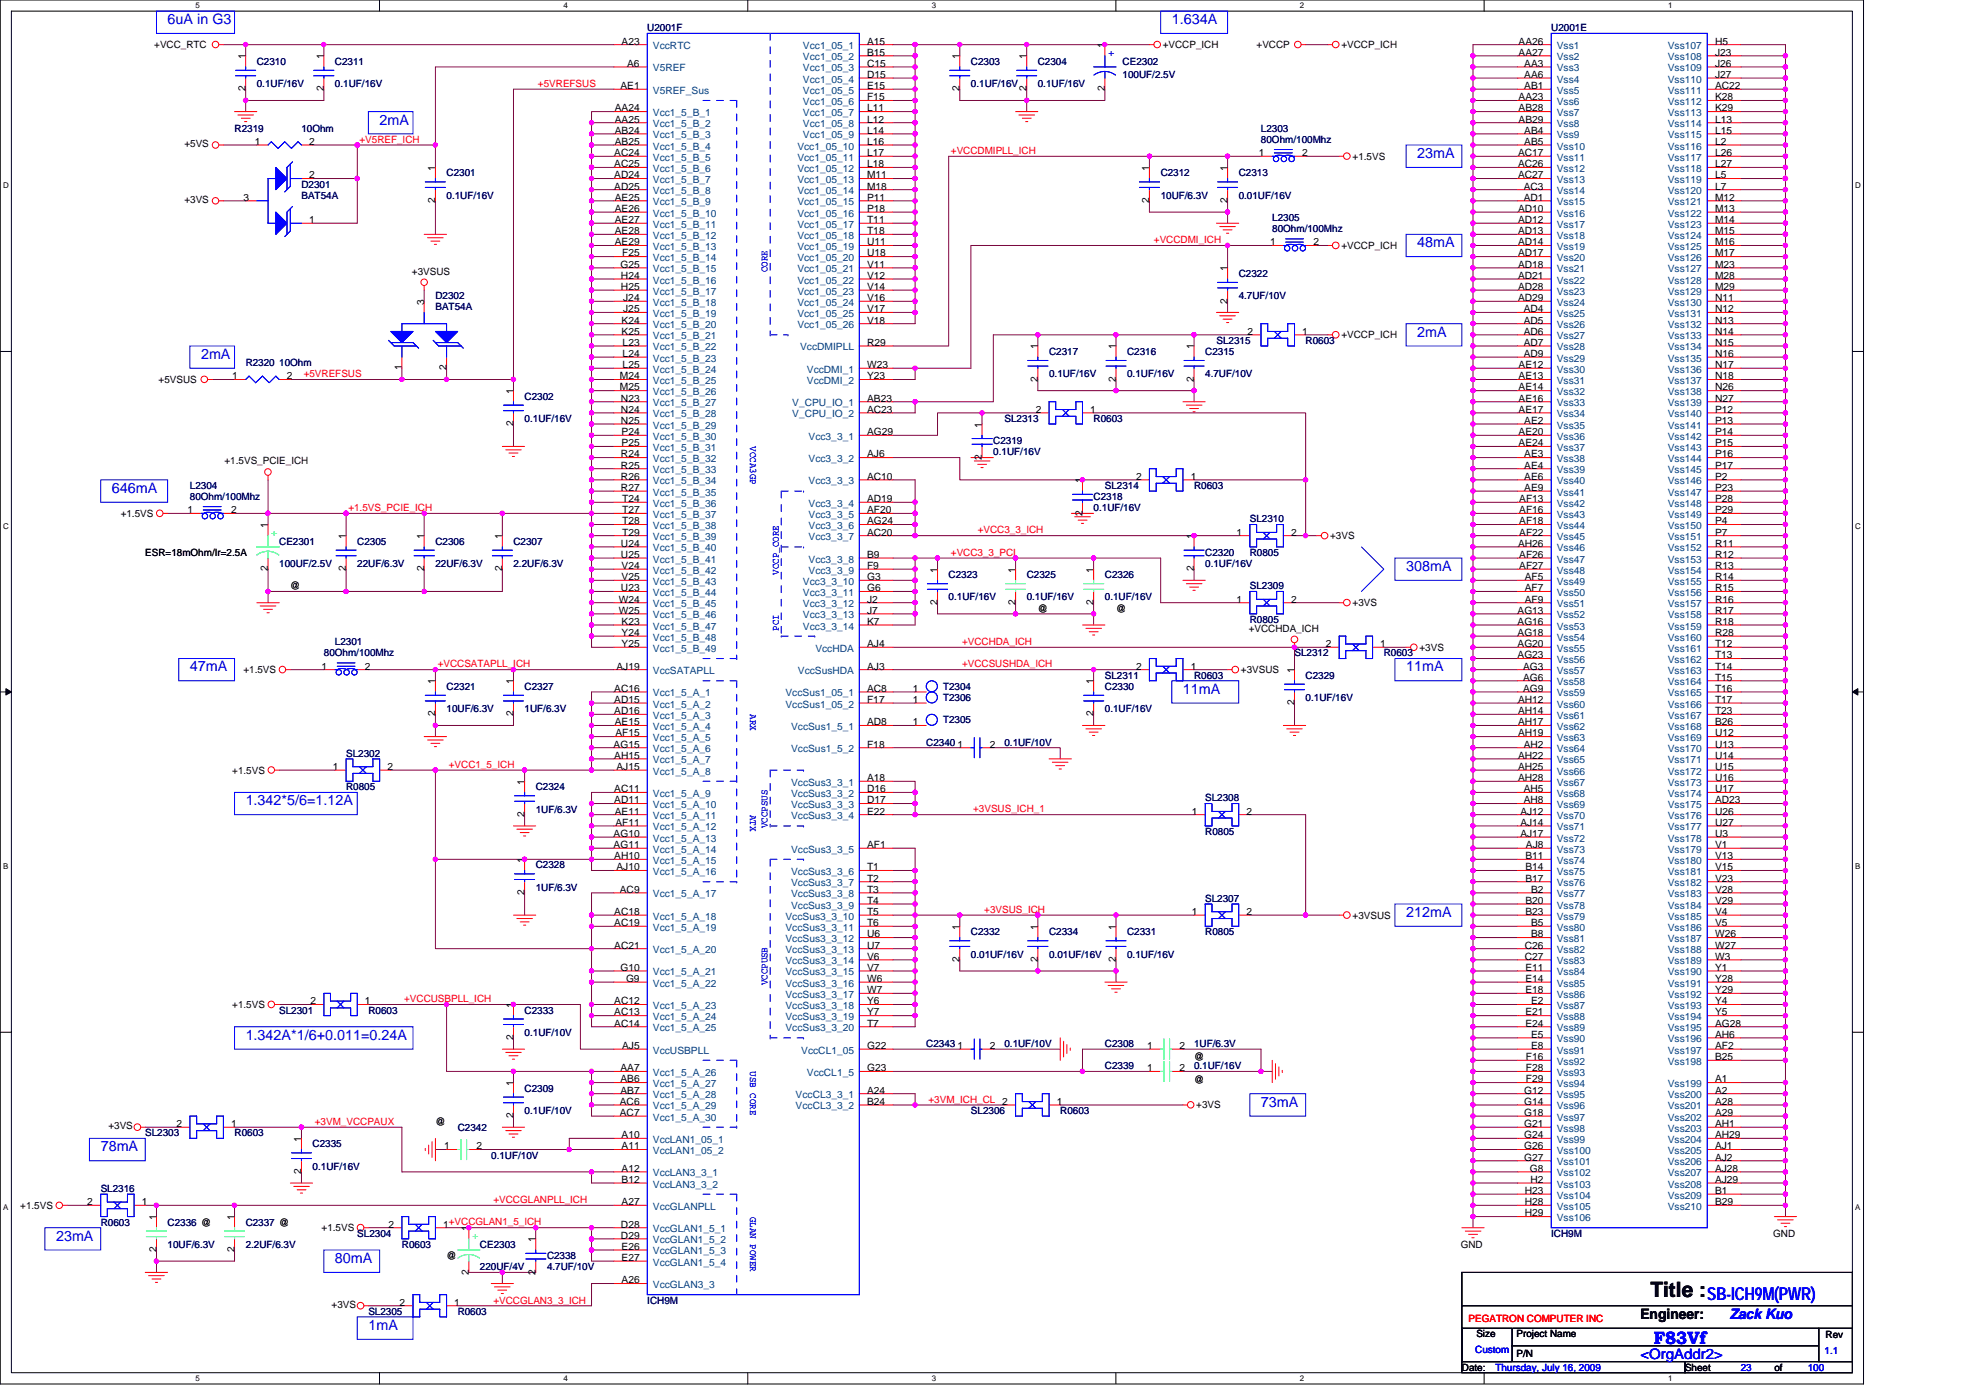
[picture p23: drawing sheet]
<svg xmlns="http://www.w3.org/2000/svg" width="297mm" height="210mm" viewBox="0 0 297 210" stroke-linecap="round" stroke-linejoin="round" font-family="sans-serif">
<defs><g id="words">
<text font-size="3.2" x="248" y="194.9">Title :</text>
<g font-size="2.7" fill="#00f">
<text x="256.5" y="195.3">SB-ICH9M(PWR)</text>
<text x="248.5" y="201.8">F83Vf</text>
</g>
<g font-size="2.2" fill="#00f">
<text x="25.2" y="3.6">6uA in G3</text>
<text x="176.1" y="3.6">1.634A</text>
<text x="57" y="18.7">2mA</text>
<text x="212.9" y="23.7">23mA</text>
<text x="212.9" y="37.1">48mA</text>
<text x="30.2" y="53.9">2mA</text>
<text x="212.9" y="50.6">2mA</text>
<text x="16.8" y="74">646mA</text>
<text x="211.3" y="85.8">308mA</text>
<text x="28.5" y="100.9">47mA</text>
<text x="211.3" y="100.9">11mA</text>
<text x="177.7" y="104.2">11mA</text>
<text x="36.9" y="121">1.342*5/6=1.12A</text>
<text x="211.3" y="137.7">212mA</text>
<text x="36.9" y="156.2">1.342A*1/6+0.011=0.24A</text>
<text x="189.5" y="166.2">73mA</text>
<text x="15.1" y="172.9">78mA</text>
<text x="8.4" y="186.4">23mA</text>
<text x="50.3" y="189.7">80mA</text>
<text x="55.3" y="199.7">1mA</text>
<text x="259.9" y="198.1">Zack Kuo</text>
<text x="246.5" y="204.1">&lt;OrgAddr2&gt;</text>
</g>
<text font-size="2.2" x="246.5" y="198.1">Engineer:</text>
<g font-size="1.5" fill="#000080">
<text x="97.3" y="4.7">U2001F</text>
<text x="233.1" y="4.7">U2001E</text>
<text x="38.6" y="9.7">C2310</text>
<text x="50.3" y="9.7">C2311</text>
<text x="145.9" y="9.7">C2303</text>
<text x="155.9" y="9.7">C2304</text>
<text x="168.7" y="9.7">CE2302</text>
<text x="168.7" y="11.7">100UF/2.5V</text>
<text x="38.6" y="13.1">0.1UF/16V</text>
<text x="50.3" y="13.1">0.1UF/16V</text>
<text x="145.9" y="13.1">0.1UF/16V</text>
<text x="155.9" y="13.1">0.1UF/16V</text>
<text x="35.2" y="19.8">R2319</text>
<text x="45.3" y="19.8">10Ohm</text>
<text x="189.5" y="19.8">L2303</text>
<text x="189.5" y="21.5">80Ohm/100Mhz</text>
<text x="45.3" y="28.2">D2301</text>
<text x="45.3" y="29.8">BAT54A</text>
<text x="67.1" y="26.5">C2301</text>
<text x="67.1" y="29.8">0.1UF/16V</text>
<text x="174.4" y="26.5">C2312</text>
<text x="174.4" y="29.8">10UF/6.3V</text>
<text x="186.1" y="26.5">C2313</text>
<text x="186.1" y="29.8">0.01UF/16V</text>
<text x="191.2" y="33.2">L2305</text>
<text x="191.2" y="34.9">80Ohm/100Mhz</text>
<text x="186.1" y="41.6">C2322</text>
<text x="65.4" y="44.9">D2302</text>
<text x="65.4" y="46.6">BAT54A</text>
<text x="186.1" y="44.9">4.7UF/10V</text>
<text x="157.6" y="53.3">C2317</text>
<text x="169.4" y="53.3">C2316</text>
<text x="181.1" y="53.3">C2315</text>
<text x="182.8" y="51.6">SL2315</text>
<text x="196.2" y="51.6">R0603</text>
<text x="36.9" y="55">R2320 10Ohm</text>
<text x="157.6" y="56.7">0.1UF/16V</text>
<text x="169.4" y="56.7">0.1UF/16V</text>
<text x="181.1" y="56.7">4.7UF/10V</text>
<text x="78.8" y="60">C2302</text>
<text x="78.8" y="63.4">0.1UF/16V</text>
<text x="150.9" y="63.4">SL2313</text>
<text x="164.3" y="63.4">R0603</text>
<text x="149.2" y="66.7">C2319</text>
<text x="149.2" y="68.4">0.1UF/16V</text>
<text x="28.5" y="73.4">L2304</text>
<text x="28.5" y="75.1">80Ohm/100Mhz</text>
<text x="164.3" y="75.1">C2318</text>
<text x="164.3" y="76.8">0.1UF/16V</text>
<text x="166" y="73.4">SL2314</text>
<text x="179.4" y="73.4">R0603</text>
<text x="41.9" y="81.8">CE2301</text>
<text x="53.7" y="81.8">C2305</text>
<text x="65.4" y="81.8">C2306</text>
<text x="77.1" y="81.8">C2307</text>
<text x="181.1" y="83.5">C2320</text>
<text x="187.8" y="78.5">SL2310</text>
<text x="187.8" y="83.5">R0805</text>
<text x="41.9" y="85.2">100UF/2.5V</text>
<text x="53.7" y="85.2">22UF/6.3V</text>
<text x="65.4" y="85.2">22UF/6.3V</text>
<text x="77.1" y="85.2">2.2UF/6.3V</text>
<text x="142.5" y="86.8">C2323</text>
<text x="154.3" y="86.8">C2325</text>
<text x="166" y="86.8">C2326</text>
<text x="181.1" y="85.2">0.1UF/16V</text>
<text x="187.8" y="88.5">SL2309</text>
<text x="142.5" y="90.2">0.1UF/16V</text>
<text x="154.3" y="90.2">0.1UF/16V</text>
<text x="166" y="90.2">0.1UF/16V</text>
<text x="187.8" y="93.6">R0805</text>
<text x="48.7" y="98.6">80Ohm/100Mhz</text>
<text x="50.3" y="96.9">L2301</text>
<text x="166" y="101.9">SL2311</text>
<text x="179.4" y="101.9">R0603</text>
<text x="194.5" y="98.6">SL2312</text>
<text x="196.2" y="101.9">C2329</text>
<text x="207.9" y="98.6">R0603</text>
<text x="67.1" y="103.6">C2321</text>
<text x="67.1" y="107">10UF/6.3V</text>
<text x="78.8" y="103.6">C2327</text>
<text x="78.8" y="107">1UF/6.3V</text>
<text x="141.7" y="103.6">T2304</text>
<text x="141.7" y="105.3">T2306</text>
<text x="166" y="103.6">C2330</text>
<text x="166" y="107">0.1UF/16V</text>
<text x="196.2" y="105.3">0.1UF/16V</text>
<text x="52" y="113.7">SL2302</text>
<text x="139.2" y="112">C2340</text>
<text x="141.7" y="108.6">T2305</text>
<text x="150.9" y="112">0.1UF/10V</text>
<text x="52" y="118.7">R0805</text>
<text x="80.5" y="118.7">C2324</text>
<text x="80.5" y="122">1UF/6.3V</text>
<text x="181.1" y="120.4">SL2308</text>
<text x="181.1" y="125.4">R0805</text>
<text x="80.5" y="130.4">C2328</text>
<text x="80.5" y="133.8">1UF/6.3V</text>
<text x="181.1" y="135.5">SL2307</text>
<text x="145.9" y="140.5">C2332</text>
<text x="145.9" y="143.8">0.01UF/16V</text>
<text x="157.6" y="140.5">C2334</text>
<text x="157.6" y="143.8">0.01UF/16V</text>
<text x="169.4" y="140.5">C2331</text>
<text x="169.4" y="143.8">0.1UF/16V</text>
<text x="181.1" y="140.5">R0805</text>
<text x="41.9" y="152.2">SL2301</text>
<text x="55.3" y="152.2">R0603</text>
<text x="78.8" y="152.2">C2333</text>
<text x="78.8" y="155.6">0.1UF/10V</text>
<text x="139.2" y="157.2">C2343</text>
<text x="150.9" y="157.2">0.1UF/10V</text>
<text x="166" y="157.2">C2308</text>
<text x="166" y="160.6">C2339</text>
<text x="179.4" y="157.2">1UF/6.3V</text>
<text x="179.4" y="160.6">0.1UF/16V</text>
<text x="78.8" y="164">C2309</text>
<text x="78.8" y="167.3">0.1UF/10V</text>
<text x="145.9" y="167.3">SL2306</text>
<text x="159.3" y="167.3">R0603</text>
<text x="21.8" y="170.7">SL2303</text>
<text x="35.2" y="170.7">R0603</text>
<text x="47" y="172.3">C2335</text>
<text x="68.8" y="169.8">C2342</text>
<text x="15.1" y="179">SL2316</text>
<text x="47" y="175.7">0.1UF/16V</text>
<text x="73.8" y="174">0.1UF/10V</text>
<text x="15.1" y="184.1">R0603</text>
<text x="25.2" y="184.1">C2336 @</text>
<text x="36.9" y="184.1">C2337 @</text>
<text x="53.7" y="185.8">SL2304</text>
<text x="233.1" y="185.8">ICH9M</text>
<text x="25.2" y="187.4">10UF/6.3V</text>
<text x="36.9" y="187.4">2.2UF/6.3V</text>
<text x="60.4" y="187.4">R0603</text>
<text x="72.1" y="187.4">CE2303</text>
<text x="72.1" y="190.8">220UF/4V</text>
<text x="82.2" y="189.1">C2338</text>
<text x="82.2" y="190.8">4.7UF/10V</text>
<text x="55.3" y="197.5">SL2305</text>
<text x="68.8" y="197.5">R0603</text>
<text x="97.3" y="195.8">ICH9M</text>
</g>
<g font-size="1.5">
<text x="23.2" y="7.2">+VCC_RTC</text>
<text x="36.9" y="8.9" transform="rotate(-90 36.9 8.9)">1</text>
<text x="48.6" y="8.9" transform="rotate(-90 48.6 8.9)">1</text>
<text x="93.4" y="6.7">A23</text>
<text x="94.2" y="10">A6</text>
<text x="130.3" y="6.7">A15</text>
<text x="130.3" y="8.4">B15</text>
<text x="130.3" y="10">C15</text>
<text x="130.3" y="11.7">D15</text>
<text x="144.2" y="8.9" transform="rotate(-90 144.2 8.9)">1</text>
<text x="154.2" y="8.9" transform="rotate(-90 154.2 8.9)">1</text>
<text x="166" y="7.2" transform="rotate(-90 166 7.2)">1</text>
<text x="174.7" y="7.2">+VCCP_ICH</text>
<text x="188.8" y="7.2">+VCCP</text>
<text x="201.5" y="7.2">+VCCP_ICH</text>
<text x="228.2" y="6.7">AA26</text>
<text x="228.2" y="8.4">AA27</text>
<text x="229" y="10">AA3</text>
<text x="229" y="11.7">AA6</text>
<text x="257.7" y="6.7">H5</text>
<text x="257.7" y="8.4">J23</text>
<text x="257.7" y="10">J26</text>
<text x="257.7" y="11.7">J27</text>
<text x="36.9" y="13.7" transform="rotate(-90 36.9 13.7)">2</text>
<text x="48.6" y="13.7" transform="rotate(-90 48.6 13.7)">2</text>
<text x="92.4" y="16.7">AA24</text>
<text x="93.2" y="13.4">AE1</text>
<text x="130.3" y="13.4">E15</text>
<text x="130.3" y="15.1">F15</text>
<text x="130.3" y="16.7">L11</text>
<text x="144.2" y="13.7" transform="rotate(-90 144.2 13.7)">2</text>
<text x="154.2" y="13.7" transform="rotate(-90 154.2 13.7)">2</text>
<text x="166" y="13.7" transform="rotate(-90 166 13.7)">2</text>
<text x="228.2" y="15.1">AA23</text>
<text x="228.2" y="16.7">AB28</text>
<text x="229" y="13.4">AB1</text>
<text x="257.7" y="13.4">AC22</text>
<text x="257.7" y="15.1">K28</text>
<text x="257.7" y="16.7">K29</text>
<text x="27.7" y="22.1">+5VS</text>
<text x="38.3" y="21.8">1</text>
<text x="46.5" y="21.8">2</text>
<text x="92.3" y="23.5">AC24</text>
<text x="92.4" y="18.4">AA25</text>
<text x="92.4" y="20.1">AB24</text>
<text x="92.4" y="21.8">AB25</text>
<text x="130.3" y="21.8">L16</text>
<text x="130.3" y="23.5">L17</text>
<text x="130.3" y="18.4">L12</text>
<text x="130.3" y="20.1">L14</text>
<text x="189.1" y="23.5">1</text>
<text x="195.7" y="23.5">2</text>
<text x="203.2" y="24">+1.5VS</text>
<text x="228.1" y="23.5">AC17</text>
<text x="228.2" y="18.4">AB29</text>
<text x="229" y="20.1">AB4</text>
<text x="229" y="21.8">AB5</text>
<text x="257.7" y="18.4">L13</text>
<text x="257.7" y="20.1">L15</text>
<text x="257.7" y="21.8">L2</text>
<text x="257.7" y="23.5">L26</text>
<text x="46.5" y="26.8">2</text>
<text x="65.4" y="25.7" transform="rotate(-90 65.4 25.7)">1</text>
<text x="92.3" y="25.1">AC25</text>
<text x="92.3" y="26.8">AD24</text>
<text x="92.3" y="28.5">AD25</text>
<text x="130.3" y="25.1">L18</text>
<text x="130.3" y="26.8">M11</text>
<text x="130.3" y="28.5">M18</text>
<text x="172.7" y="25.7" transform="rotate(-90 172.7 25.7)">1</text>
<text x="184.4" y="25.7" transform="rotate(-90 184.4 25.7)">1</text>
<text x="228.1" y="25.1">AC26</text>
<text x="228.1" y="26.8">AC27</text>
<text x="228.9" y="28.5">AC3</text>
<text x="257.7" y="25.1">L27</text>
<text x="257.7" y="26.8">L5</text>
<text x="257.7" y="28.5">L7</text>
<text x="27.7" y="30.5">+3VS</text>
<text x="36.6" y="30.1">3</text>
<text x="46.5" y="33.5">1</text>
<text x="65.4" y="30.5" transform="rotate(-90 65.4 30.5)">2</text>
<text x="92.4" y="30.1">AE25</text>
<text x="92.4" y="31.8">AE26</text>
<text x="92.4" y="33.5">AE27</text>
<text x="92.4" y="35.2">AE28</text>
<text x="130.3" y="30.1">P11</text>
<text x="130.3" y="31.8">P18</text>
<text x="130.3" y="33.5">T11</text>
<text x="130.3" y="35.2">T18</text>
<text x="172.7" y="30.5" transform="rotate(-90 172.7 30.5)">2</text>
<text x="184.4" y="30.5" transform="rotate(-90 184.4 30.5)">2</text>
<text x="228.1" y="31.8">AD10</text>
<text x="228.1" y="33.5">AD12</text>
<text x="228.1" y="35.2">AD13</text>
<text x="228.9" y="30.1">AD1</text>
<text x="257.7" y="30.1">M12</text>
<text x="257.7" y="31.8">M13</text>
<text x="257.7" y="33.5">M14</text>
<text x="257.7" y="35.2">M15</text>
<text x="61.9" y="41.3">+3VSUS</text>
<text x="92.4" y="36.9">AE29</text>
<text x="93.2" y="40.2">G25</text>
<text x="93.3" y="41.9">H24</text>
<text x="93.5" y="38.5">F25</text>
<text x="130.3" y="36.9">U11</text>
<text x="130.3" y="38.5">U18</text>
<text x="130.3" y="41.9">V12</text>
<text x="130.3" y="40.2">V11</text>
<text x="184.4" y="40.7" transform="rotate(-90 184.4 40.7)">1</text>
<text x="190.8" y="36.9">1</text>
<text x="197.3" y="36.9">2</text>
<text x="201.5" y="37.4">+VCCP_ICH</text>
<text x="228.1" y="36.9">AD14</text>
<text x="228.1" y="38.5">AD17</text>
<text x="228.1" y="40.2">AD18</text>
<text x="228.1" y="41.9">AD21</text>
<text x="257.7" y="36.9">M16</text>
<text x="257.7" y="38.5">M17</text>
<text x="257.7" y="40.2">M23</text>
<text x="257.7" y="41.9">M28</text>
<text x="63.7" y="45.8" transform="rotate(-90 63.7 45.8)">3</text>
<text x="93.3" y="43.6">H25</text>
<text x="93.6" y="45.2">J24</text>
<text x="93.6" y="46.9">J25</text>
<text x="130.3" y="46.9">V17</text>
<text x="130.3" y="43.6">V14</text>
<text x="130.3" y="45.2">V16</text>
<text x="184.4" y="45.6" transform="rotate(-90 184.4 45.6)">2</text>
<text x="228.1" y="43.6">AD28</text>
<text x="228.1" y="45.2">AD29</text>
<text x="228.9" y="46.9">AD4</text>
<text x="257.7" y="43.6">M29</text>
<text x="257.7" y="45.2">N11</text>
<text x="257.7" y="46.9">N12</text>
<text x="93.4" y="48.6">K24</text>
<text x="93.4" y="50.3">K25</text>
<text x="93.6" y="51.9">L23</text>
<text x="93.6" y="53.6">L24</text>
<text x="130.3" y="48.6">V18</text>
<text x="130.3" y="51.9">R29</text>
<text x="155.9" y="52.5" transform="rotate(-90 155.9 52.5)">1</text>
<text x="167.7" y="52.5" transform="rotate(-90 167.7 52.5)">1</text>
<text x="179.4" y="52.5" transform="rotate(-90 179.4 52.5)">1</text>
<text x="187.4" y="50.3">2</text>
<text x="195.7" y="50.3">1</text>
<text x="201.5" y="50.8">+VCCP_ICH</text>
<text x="228.9" y="48.6">AD5</text>
<text x="228.9" y="50.3">AD6</text>
<text x="228.9" y="51.9">AD7</text>
<text x="228.9" y="53.6">AD9</text>
<text x="257.7" y="48.6">N13</text>
<text x="257.7" y="50.3">N14</text>
<text x="257.7" y="51.9">N15</text>
<text x="257.7" y="53.6">N16</text>
<text x="23.8" y="57.5">+5VSUS</text>
<text x="34.9" y="57">1</text>
<text x="43.1" y="57">2</text>
<text x="60.4" y="55.6" transform="rotate(-90 60.4 55.6)">1</text>
<text x="67.1" y="55.6" transform="rotate(-90 67.1 55.6)">2</text>
<text x="77.1" y="59.2" transform="rotate(-90 77.1 59.2)">1</text>
<text x="93.1" y="57">M24</text>
<text x="93.1" y="58.7">M25</text>
<text x="93.6" y="55.3">L25</text>
<text x="130.3" y="57">Y23</text>
<text x="130.3" y="55.3">W23</text>
<text x="155.9" y="57.3" transform="rotate(-90 155.9 57.3)">2</text>
<text x="167.7" y="57.3" transform="rotate(-90 167.7 57.3)">2</text>
<text x="179.4" y="57.3" transform="rotate(-90 179.4 57.3)">2</text>
<text x="228.2" y="55.3">AE12</text>
<text x="228.2" y="57">AE13</text>
<text x="228.2" y="58.7">AE14</text>
<text x="257.7" y="55.3">N17</text>
<text x="257.7" y="57">N18</text>
<text x="257.7" y="58.7">N26</text>
<text x="77.1" y="64" transform="rotate(-90 77.1 64)">2</text>
<text x="93.3" y="60.3">N23</text>
<text x="93.3" y="62">N24</text>
<text x="93.3" y="63.7">N25</text>
<text x="93.4" y="65.4">P24</text>
<text x="130.3" y="60.3">AB23</text>
<text x="130.3" y="62">AC23</text>
<text x="130.3" y="65.4">AG29</text>
<text x="147.5" y="64.2" transform="rotate(-90 147.5 64.2)">1</text>
<text x="155.6" y="62">2</text>
<text x="163.8" y="62">1</text>
<text x="228.2" y="60.3">AE16</text>
<text x="228.2" y="62">AE17</text>
<text x="228.2" y="65.4">AE20</text>
<text x="229" y="63.7">AE2</text>
<text x="257.7" y="60.3">N27</text>
<text x="257.7" y="62">P12</text>
<text x="257.7" y="63.7">P13</text>
<text x="257.7" y="65.4">P14</text>
<text x="33.7" y="69.7">+1.5VS_PCIE_ICH</text>
<text x="93.3" y="68.7">R24</text>
<text x="93.3" y="70.4">R25</text>
<text x="93.4" y="67">P25</text>
<text x="130.3" y="68.7">AJ6</text>
<text x="147.5" y="69.1" transform="rotate(-90 147.5 69.1)">2</text>
<text x="228.2" y="67">AE24</text>
<text x="229" y="68.7">AE3</text>
<text x="229" y="70.4">AE4</text>
<text x="257.7" y="67">P15</text>
<text x="257.7" y="68.7">P16</text>
<text x="257.7" y="70.4">P17</text>
<text x="18.1" y="77.6">+1.5VS</text>
<text x="28.2" y="77.1">1</text>
<text x="34.7" y="77.1">2</text>
<text x="93.3" y="72.1">R26</text>
<text x="93.3" y="73.7">R27</text>
<text x="93.5" y="75.4">T24</text>
<text x="93.5" y="77.1">T27</text>
<text x="130.3" y="75.4">AD19</text>
<text x="130.3" y="77.1">AF20</text>
<text x="130.3" y="72.1">AC10</text>
<text x="162.6" y="77.4" transform="rotate(-90 162.6 77.4)">2</text>
<text x="162.6" y="72.6" transform="rotate(-90 162.6 72.6)">1</text>
<text x="170.7" y="72.1">2</text>
<text x="178.9" y="72.1">1</text>
<text x="228.3" y="75.4">AF13</text>
<text x="228.3" y="77.1">AF16</text>
<text x="229" y="72.1">AE6</text>
<text x="229" y="73.7">AE9</text>
<text x="257.7" y="72.1">P2</text>
<text x="257.7" y="73.7">P23</text>
<text x="257.7" y="75.4">P28</text>
<text x="257.7" y="77.1">P29</text>
<text x="21.8" y="83.5">ESR=18mOhm/Ir=2.5A</text>
<text x="40.3" y="79.3" transform="rotate(-90 40.3 79.3)">1</text>
<text x="52" y="81" transform="rotate(-90 52 81)">1</text>
<text x="63.7" y="81" transform="rotate(-90 63.7 81)">1</text>
<text x="75.5" y="81" transform="rotate(-90 75.5 81)">1</text>
<text x="93.3" y="82.1">U24</text>
<text x="93.3" y="83.8">U25</text>
<text x="93.5" y="78.8">T28</text>
<text x="93.5" y="80.4">T29</text>
<text x="130.3" y="83.8">B9</text>
<text x="130.3" y="78.8">AG24</text>
<text x="130.3" y="80.4">AC20</text>
<text x="179.4" y="81" transform="rotate(-90 179.4 81)">1</text>
<text x="185.8" y="80.4">1</text>
<text x="194" y="80.4">2</text>
<text x="199.9" y="81">+3VS</text>
<text x="228.1" y="82.1">AH26</text>
<text x="228.3" y="78.8">AF18</text>
<text x="228.3" y="80.4">AF22</text>
<text x="228.3" y="83.8">AF26</text>
<text x="257.7" y="78.8">P4</text>
<text x="257.7" y="80.4">P7</text>
<text x="257.7" y="82.1">R11</text>
<text x="257.7" y="83.8">R12</text>
<text x="40.3" y="85.8" transform="rotate(-90 40.3 85.8)">2</text>
<text x="43.6" y="88.5">@</text>
<text x="52" y="85.8" transform="rotate(-90 52 85.8)">2</text>
<text x="63.7" y="85.8" transform="rotate(-90 63.7 85.8)">2</text>
<text x="75.5" y="85.8" transform="rotate(-90 75.5 85.8)">2</text>
<text x="93.3" y="88.8">U23</text>
<text x="93.4" y="87.1">V25</text>
<text x="93.4" y="85.5">V24</text>
<text x="130.3" y="85.5">F9</text>
<text x="130.3" y="87.1">G3</text>
<text x="130.3" y="88.8">G6</text>
<text x="140.8" y="86" transform="rotate(-90 140.8 86)">1</text>
<text x="152.6" y="86" transform="rotate(-90 152.6 86)">1</text>
<text x="164.3" y="86" transform="rotate(-90 164.3 86)">1</text>
<text x="179.4" y="85.8" transform="rotate(-90 179.4 85.8)">2</text>
<text x="228.3" y="85.5">AF27</text>
<text x="229.1" y="87.1">AF5</text>
<text x="229.1" y="88.8">AF7</text>
<text x="257.7" y="85.5">R13</text>
<text x="257.7" y="87.1">R14</text>
<text x="257.7" y="88.8">R15</text>
<text x="93" y="90.5">W24</text>
<text x="93" y="92.2">W25</text>
<text x="93.4" y="93.9">K23</text>
<text x="93.4" y="95.5">Y24</text>
<text x="130.3" y="90.5">J2</text>
<text x="130.3" y="92.2">J7</text>
<text x="130.3" y="93.9">K7</text>
<text x="140.8" y="90.8" transform="rotate(-90 140.8 90.8)">2</text>
<text x="152.6" y="90.8" transform="rotate(-90 152.6 90.8)">2</text>
<text x="155.9" y="91.9">@</text>
<text x="164.3" y="90.8" transform="rotate(-90 164.3 90.8)">2</text>
<text x="167.7" y="91.9">@</text>
<text x="185.8" y="90.5">1</text>
<text x="187.6" y="94.9">+VCCHDA_ICH</text>
<text x="194" y="90.5">2</text>
<text x="203.2" y="91">+3VS</text>
<text x="228" y="92.2">AG13</text>
<text x="228" y="93.9">AG16</text>
<text x="228" y="95.5">AG18</text>
<text x="229.1" y="90.5">AF9</text>
<text x="257.7" y="90.5">R16</text>
<text x="257.7" y="92.2">R17</text>
<text x="257.7" y="93.9">R18</text>
<text x="257.7" y="95.5">R28</text>
<text x="36.6" y="101.1">+1.5VS</text>
<text x="48.3" y="100.6">1</text>
<text x="54.8" y="100.6">2</text>
<text x="92.6" y="100.6">AJ19</text>
<text x="93.4" y="97.2">Y25</text>
<text x="130.3" y="97.2">AJ4</text>
<text x="130.3" y="100.6">AJ3</text>
<text x="170.7" y="100.6">2</text>
<text x="178.9" y="100.6">1</text>
<text x="186.5" y="101.1">+3VSUS</text>
<text x="194.5" y="101.1" transform="rotate(-90 194.5 101.1)">1</text>
<text x="199.2" y="97.2">2</text>
<text x="207.4" y="97.2">1</text>
<text x="213.3" y="97.7">+3VS</text>
<text x="228" y="97.2">AG20</text>
<text x="228" y="98.9">AG23</text>
<text x="228.9" y="100.6">AG3</text>
<text x="257.7" y="97.2">T12</text>
<text x="257.7" y="98.9">T13</text>
<text x="257.7" y="100.6">T14</text>
<text x="65.4" y="107.6" transform="rotate(-90 65.4 107.6)">2</text>
<text x="65.4" y="102.8" transform="rotate(-90 65.4 102.8)">1</text>
<text x="77.1" y="107.6" transform="rotate(-90 77.1 107.6)">2</text>
<text x="77.1" y="102.8" transform="rotate(-90 77.1 102.8)">1</text>
<text x="92.3" y="103.9">AC16</text>
<text x="92.3" y="105.6">AD15</text>
<text x="92.3" y="107.3">AD16</text>
<text x="130.3" y="103.9">AC8</text>
<text x="130.3" y="105.6">F17</text>
<text x="137.2" y="103.9">1</text>
<text x="137.2" y="105.6">1</text>
<text x="164.3" y="107.6" transform="rotate(-90 164.3 107.6)">2</text>
<text x="164.3" y="102.8" transform="rotate(-90 164.3 102.8)">1</text>
<text x="194.5" y="105.9" transform="rotate(-90 194.5 105.9)">2</text>
<text x="228.1" y="105.6">AH12</text>
<text x="228.1" y="107.3">AH14</text>
<text x="228.9" y="102.2">AG6</text>
<text x="228.9" y="103.9">AG9</text>
<text x="257.7" y="102.2">T15</text>
<text x="257.7" y="103.9">T16</text>
<text x="257.7" y="105.6">T17</text>
<text x="257.7" y="107.3">T23</text>
<text x="92.2" y="112.3">AG15</text>
<text x="92.3" y="114">AH15</text>
<text x="92.4" y="108.9">AE15</text>
<text x="92.5" y="110.6">AF15</text>
<text x="130.3" y="108.9">AD8</text>
<text x="130.3" y="112.3">F18</text>
<text x="137.2" y="108.9">1</text>
<text x="143.9" y="112.3">1</text>
<text x="148.7" y="112.3">2</text>
<text x="228.1" y="108.9">AH17</text>
<text x="228.1" y="110.6">AH19</text>
<text x="228.1" y="114">AH22</text>
<text x="228.9" y="112.3">AH2</text>
<text x="257.7" y="110.6">U12</text>
<text x="257.7" y="112.3">U13</text>
<text x="257.7" y="114">U14</text>
<text x="257.7" y="108.9">B26</text>
<text x="34.9" y="116.2">+1.5VS</text>
<text x="50" y="115.7">1</text>
<text x="58.2" y="115.7">2</text>
<text x="78.8" y="117.9" transform="rotate(-90 78.8 117.9)">1</text>
<text x="92.3" y="119">AC11</text>
<text x="92.6" y="115.7">AJ15</text>
<text x="130.3" y="117.3">A18</text>
<text x="130.3" y="119">D16</text>
<text x="228.1" y="115.7">AH25</text>
<text x="228.1" y="117.3">AH28</text>
<text x="228.9" y="119">AH5</text>
<text x="257.7" y="115.7">U15</text>
<text x="257.7" y="117.3">U16</text>
<text x="257.7" y="119">U17</text>
<text x="78.8" y="122.7" transform="rotate(-90 78.8 122.7)">2</text>
<text x="92.2" y="125.7">AG10</text>
<text x="92.3" y="120.7">AD11</text>
<text x="92.4" y="122.3">AE11</text>
<text x="92.5" y="124">AF11</text>
<text x="130.3" y="120.7">D17</text>
<text x="130.3" y="122.3">E22</text>
<text x="179.1" y="122.3">1</text>
<text x="187.3" y="122.3">2</text>
<text x="228.4" y="122.3">AJ12</text>
<text x="228.4" y="124">AJ14</text>
<text x="228.4" y="125.7">AJ17</text>
<text x="228.9" y="120.7">AH8</text>
<text x="257.7" y="120.7">AD23</text>
<text x="257.7" y="122.3">U26</text>
<text x="257.7" y="124">U27</text>
<text x="257.7" y="125.7">U3</text>
<text x="78.8" y="129.6" transform="rotate(-90 78.8 129.6)">1</text>
<text x="92.2" y="127.4">AG11</text>
<text x="92.3" y="129.1">AH10</text>
<text x="92.6" y="130.7">AJ10</text>
<text x="130.3" y="130.7">T1</text>
<text x="130.3" y="127.4">AF1</text>
<text x="229.2" y="129.1">B11</text>
<text x="229.2" y="130.7">B14</text>
<text x="229.3" y="127.4">AJ8</text>
<text x="257.7" y="127.4">V1</text>
<text x="257.7" y="129.1">V13</text>
<text x="257.7" y="130.7">V15</text>
<text x="78.8" y="134.5" transform="rotate(-90 78.8 134.5)">2</text>
<text x="92.3" y="137.4">AC18</text>
<text x="93.1" y="134.1">AC9</text>
<text x="130.3" y="132.4">T2</text>
<text x="130.3" y="134.1">T3</text>
<text x="130.3" y="135.8">T4</text>
<text x="130.3" y="137.4">T5</text>
<text x="179.1" y="137.4">1</text>
<text x="187.3" y="137.4">2</text>
<text x="203.2" y="138">+3VSUS</text>
<text x="229.2" y="132.4">B17</text>
<text x="229.2" y="135.8">B20</text>
<text x="229.2" y="137.4">B23</text>
<text x="230" y="134.1">B2</text>
<text x="257.7" y="132.4">V23</text>
<text x="257.7" y="134.1">V28</text>
<text x="257.7" y="135.8">V29</text>
<text x="257.7" y="137.4">V4</text>
<text x="92.3" y="142.5">AC21</text>
<text x="92.3" y="139.1">AC19</text>
<text x="130.3" y="139.1">T6</text>
<text x="130.3" y="140.8">U6</text>
<text x="130.3" y="142.5">U7</text>
<text x="144.2" y="139.7" transform="rotate(-90 144.2 139.7)">1</text>
<text x="155.9" y="139.7" transform="rotate(-90 155.9 139.7)">1</text>
<text x="167.7" y="139.7" transform="rotate(-90 167.7 139.7)">1</text>
<text x="229.1" y="142.5">C26</text>
<text x="230" y="139.1">B5</text>
<text x="230" y="140.8">B8</text>
<text x="257.7" y="139.1">V5</text>
<text x="257.7" y="140.8">W26</text>
<text x="257.7" y="142.5">W27</text>
<text x="93.2" y="145.8">G10</text>
<text x="94.1" y="147.5">G9</text>
<text x="130.3" y="144.1">V6</text>
<text x="130.3" y="145.8">V7</text>
<text x="130.3" y="147.5">W6</text>
<text x="130.3" y="149.2">W7</text>
<text x="144.2" y="144.5" transform="rotate(-90 144.2 144.5)">2</text>
<text x="155.9" y="144.5" transform="rotate(-90 155.9 144.5)">2</text>
<text x="167.7" y="144.5" transform="rotate(-90 167.7 144.5)">2</text>
<text x="229.1" y="144.1">C27</text>
<text x="229.2" y="145.8">E11</text>
<text x="229.2" y="147.5">E14</text>
<text x="229.2" y="149.2">E18</text>
<text x="257.7" y="144.1">W3</text>
<text x="257.7" y="145.8">Y1</text>
<text x="257.7" y="147.5">Y28</text>
<text x="257.7" y="149.2">Y29</text>
<text x="34.9" y="151.4">+1.5VS</text>
<text x="46.6" y="150.9">2</text>
<text x="54.8" y="150.9">1</text>
<text x="77.1" y="151.4" transform="rotate(-90 77.1 151.4)">1</text>
<text x="92.3" y="150.9">AC12</text>
<text x="92.3" y="152.5">AC13</text>
<text x="92.3" y="154.2">AC14</text>
<text x="130.3" y="150.9">Y6</text>
<text x="130.3" y="152.5">Y7</text>
<text x="130.3" y="154.2">T7</text>
<text x="229.2" y="152.5">E21</text>
<text x="229.2" y="154.2">E24</text>
<text x="230" y="150.9">E2</text>
<text x="230" y="155.9">E5</text>
<text x="257.7" y="150.9">Y4</text>
<text x="257.7" y="152.5">Y5</text>
<text x="257.7" y="154.2">AG28</text>
<text x="257.7" y="155.9">AH6</text>
<text x="77.1" y="156.2" transform="rotate(-90 77.1 156.2)">2</text>
<text x="93.2" y="160.9">AA7</text>
<text x="93.5" y="157.6">AJ5</text>
<text x="130.3" y="160.9">G23</text>
<text x="130.3" y="157.6">G22</text>
<text x="143.9" y="157.6">1</text>
<text x="148.7" y="157.6">2</text>
<text x="172.4" y="157.6">1</text>
<text x="172.4" y="160.9">1</text>
<text x="177.2" y="157.6">2</text>
<text x="177.2" y="160.9">2</text>
<text x="179.4" y="159.3">@</text>
<text x="229.3" y="159.2">F16</text>
<text x="229.3" y="160.9">F28</text>
<text x="230" y="157.6">E8</text>
<text x="257.7" y="157.6">AF2</text>
<text x="257.7" y="159.2">B25</text>
<text x="77.1" y="168" transform="rotate(-90 77.1 168)">2</text>
<text x="77.1" y="163.1" transform="rotate(-90 77.1 163.1)">1</text>
<text x="93.1" y="165.9">AC6</text>
<text x="93.1" y="167.6">AC7</text>
<text x="93.2" y="162.6">AB6</text>
<text x="93.2" y="164.3">AB7</text>
<text x="130.3" y="165.9">B24</text>
<text x="130.3" y="164.3">A24</text>
<text x="158.8" y="165.9">1</text>
<text x="179.4" y="162.6">@</text>
<text x="179.7" y="166.5">+3VS</text>
<text x="229" y="164.3">G12</text>
<text x="229" y="165.9">G14</text>
<text x="229" y="167.6">G18</text>
<text x="229.3" y="162.6">F29</text>
<text x="257.7" y="162.6">A1</text>
<text x="257.7" y="164.3">A2</text>
<text x="257.7" y="165.9">A28</text>
<text x="257.7" y="167.6">A29</text>
<text x="16.3" y="169.7">+3VS</text>
<text x="26.5" y="169.3">2</text>
<text x="34.7" y="169.3">1</text>
<text x="45.3" y="171.5" transform="rotate(-90 45.3 171.5)">1</text>
<text x="65.4" y="169">@</text>
<text x="66.8" y="172.6">1</text>
<text x="71.6" y="172.6">2</text>
<text x="93.4" y="171">A10</text>
<text x="93.4" y="172.6">A11</text>
<text x="229" y="171">G24</text>
<text x="229" y="172.6">G26</text>
<text x="229" y="169.3">G21</text>
<text x="257.7" y="169.3">AH1</text>
<text x="257.7" y="171">AH29</text>
<text x="257.7" y="172.6">AJ1</text>
<text x="45.3" y="176.4" transform="rotate(-90 45.3 176.4)">2</text>
<text x="93.4" y="176">A12</text>
<text x="93.4" y="177.7">B12</text>
<text x="229" y="174.3">G27</text>
<text x="229.1" y="179.3">H23</text>
<text x="229.9" y="176">G8</text>
<text x="230" y="177.7">H2</text>
<text x="257.7" y="174.3">AJ2</text>
<text x="257.7" y="176">AJ28</text>
<text x="257.7" y="177.7">AJ29</text>
<text x="257.7" y="179.3">B1</text>
<text x="3" y="181.6">+1.5VS</text>
<text x="13.1" y="181">2</text>
<text x="21.3" y="181">1</text>
<text x="23.5" y="183.2" transform="rotate(-90 23.5 183.2)">1</text>
<text x="35.2" y="183.2" transform="rotate(-90 35.2 183.2)">1</text>
<text x="48.3" y="184.9">+1.5VS</text>
<text x="58.4" y="184.4">2</text>
<text x="66.6" y="184.4">1+VCCGLAN1_5_ICH</text>
<text x="70.4" y="184.9" transform="rotate(-90 70.4 184.9)">1</text>
<text x="93.3" y="184.4">D28</text>
<text x="93.4" y="181">A27</text>
<text x="229.1" y="181">H28</text>
<text x="229.1" y="182.7">H29</text>
<text x="257.7" y="181">B29</text>
<text x="266.4" y="185.8">GND</text>
<text x="23.5" y="188.1" transform="rotate(-90 23.5 188.1)">2</text>
<text x="35.2" y="188.1" transform="rotate(-90 35.2 188.1)">2</text>
<text x="67.1" y="189.1">@</text>
<text x="70.4" y="191.4" transform="rotate(-90 70.4 191.4)">2</text>
<text x="80.5" y="191.4" transform="rotate(-90 80.5 191.4)">2</text>
<text x="80.5" y="186.6" transform="rotate(-90 80.5 186.6)">1</text>
<text x="93.3" y="186.1">D29</text>
<text x="93.4" y="189.4">E27</text>
<text x="93.4" y="187.7">E26</text>
<text x="219.5" y="187.4">GND</text>
<text x="49.8" y="196.5">+3VS</text>
<text x="60" y="196.1">2</text>
<text x="68.3" y="196.1">1</text>
<text x="93.4" y="192.8">A26</text>
<text x="221.8" y="200.9">Size</text>
<text x="227.9" y="200.9">Project Name</text>
<text x="227.9" y="203.9">P/N</text>
<text x="274.3" y="201">Rev</text>
<text x="219.6" y="205.9">Date:</text>
<text x="253.2" y="205.9">Sheet</text>
<text x="266.6" y="205.9">of</text>
</g>
<g font-size="1.5" fill="#004080">
<text x="98.1" y="10.7">V5REF</text>
<text x="98.1" y="7.4">VccRTC</text>
<text x="120.6" y="7.4">Vcc1_05_1</text>
<text x="120.6" y="9.1">Vcc1_05_2</text>
<text x="120.6" y="10.7">Vcc1_05_3</text>
<text x="233.9" y="7.4">Vss1</text>
<text x="233.9" y="9.1">Vss2</text>
<text x="233.9" y="10.7">Vss3</text>
<text x="250.6" y="7.4">Vss107</text>
<text x="250.6" y="9.1">Vss108</text>
<text x="250.6" y="10.7">Vss109</text>
<text x="98.1" y="14.1">V5REF_Sus</text>
<text x="98.1" y="17.4">Vcc1_5_B_1</text>
<text x="120.6" y="12.4">Vcc1_05_4</text>
<text x="120.6" y="14.1">Vcc1_05_5</text>
<text x="120.6" y="15.8">Vcc1_05_6</text>
<text x="120.6" y="17.4">Vcc1_05_7</text>
<text x="233.9" y="12.4">Vss4</text>
<text x="233.9" y="14.1">Vss5</text>
<text x="233.9" y="15.8">Vss6</text>
<text x="233.9" y="17.4">Vss7</text>
<text x="250.6" y="12.4">Vss110</text>
<text x="250.6" y="14.1">Vss111</text>
<text x="250.6" y="15.8">Vss112</text>
<text x="250.6" y="17.4">Vss113</text>
<text x="98.1" y="19.1">Vcc1_5_B_2</text>
<text x="98.1" y="20.8">Vcc1_5_B_3</text>
<text x="98.1" y="22.5">Vcc1_5_B_4</text>
<text x="119.8" y="22.5">Vcc1_05_10</text>
<text x="120.6" y="19.1">Vcc1_05_8</text>
<text x="120.6" y="20.8">Vcc1_05_9</text>
<text x="233.9" y="19.1">Vss8</text>
<text x="233.9" y="20.8">Vss9</text>
<text x="233.9" y="22.5">Vss10</text>
<text x="250.6" y="19.1">Vss114</text>
<text x="250.6" y="20.8">Vss115</text>
<text x="250.6" y="22.5">Vss116</text>
<text x="98.1" y="24.2">Vcc1_5_B_5</text>
<text x="98.1" y="25.8">Vcc1_5_B_6</text>
<text x="98.1" y="27.5">Vcc1_5_B_7</text>
<text x="98.1" y="29.2">Vcc1_5_B_8</text>
<text x="119.8" y="24.2">Vcc1_05_11</text>
<text x="119.8" y="25.8">Vcc1_05_12</text>
<text x="119.8" y="27.5">Vcc1_05_13</text>
<text x="119.8" y="29.2">Vcc1_05_14</text>
<text x="233.9" y="24.2">Vss11</text>
<text x="233.9" y="25.8">Vss12</text>
<text x="233.9" y="27.5">Vss13</text>
<text x="233.9" y="29.2">Vss14</text>
<text x="250.6" y="24.2">Vss117</text>
<text x="250.6" y="25.8">Vss118</text>
<text x="250.6" y="27.5">Vss119</text>
<text x="250.6" y="29.2">Vss120</text>
<text x="98.1" y="30.8">Vcc1_5_B_9</text>
<text x="98.1" y="32.5">Vcc1_5_B_10</text>
<text x="98.1" y="34.2">Vcc1_5_B_11</text>
<text x="98.1" y="35.9">Vcc1_5_B_12</text>
<text x="119.8" y="30.8">Vcc1_05_15</text>
<text x="119.8" y="32.5">Vcc1_05_16</text>
<text x="119.8" y="34.2">Vcc1_05_17</text>
<text x="119.8" y="35.9">Vcc1_05_18</text>
<text x="233.9" y="30.8">Vss15</text>
<text x="233.9" y="32.5">Vss16</text>
<text x="233.9" y="34.2">Vss17</text>
<text x="233.9" y="35.9">Vss18</text>
<text x="250.6" y="30.8">Vss121</text>
<text x="250.6" y="32.5">Vss122</text>
<text x="250.6" y="34.2">Vss123</text>
<text x="250.6" y="35.9">Vss124</text>
<text x="98.1" y="37.5">Vcc1_5_B_13</text>
<text x="98.1" y="39.2">Vcc1_5_B_14</text>
<text x="98.1" y="40.9">Vcc1_5_B_15</text>
<text x="119.8" y="37.5">Vcc1_05_19</text>
<text x="119.8" y="39.2">Vcc1_05_20</text>
<text x="119.8" y="40.9">Vcc1_05_21</text>
<text x="233.9" y="37.5">Vss19</text>
<text x="233.9" y="39.2">Vss20</text>
<text x="233.9" y="40.9">Vss21</text>
<text x="250.6" y="37.5">Vss125</text>
<text x="250.6" y="39.2">Vss126</text>
<text x="250.6" y="40.9">Vss127</text>
<text x="98.1" y="42.6">Vcc1_5_B_16</text>
<text x="98.1" y="44.3">Vcc1_5_B_17</text>
<text x="98.1" y="45.9">Vcc1_5_B_18</text>
<text x="98.1" y="47.6">Vcc1_5_B_19</text>
<text x="119.8" y="42.6">Vcc1_05_22</text>
<text x="119.8" y="47.6">Vcc1_05_25</text>
<text x="119.8" y="44.3">Vcc1_05_23</text>
<text x="119.8" y="45.9">Vcc1_05_24</text>
<text x="233.9" y="42.6">Vss22</text>
<text x="233.9" y="44.3">Vss23</text>
<text x="233.9" y="45.9">Vss24</text>
<text x="233.9" y="47.6">Vss25</text>
<text x="250.6" y="42.6">Vss128</text>
<text x="250.6" y="44.3">Vss129</text>
<text x="250.6" y="45.9">Vss130</text>
<text x="250.6" y="47.6">Vss131</text>
<text x="98.1" y="49.3">Vcc1_5_B_20</text>
<text x="98.1" y="51">Vcc1_5_B_21</text>
<text x="98.1" y="52.6">Vcc1_5_B_22</text>
<text x="119.8" y="49.3">Vcc1_05_26</text>
<text x="120.2" y="52.6">VccDMIPLL</text>
<text x="233.9" y="49.3">Vss26</text>
<text x="233.9" y="51">Vss27</text>
<text x="233.9" y="52.6">Vss28</text>
<text x="250.6" y="49.3">Vss132</text>
<text x="250.6" y="51">Vss133</text>
<text x="250.6" y="52.6">Vss134</text>
<text x="98.1" y="54.3">Vcc1_5_B_23</text>
<text x="98.1" y="56">Vcc1_5_B_24</text>
<text x="98.1" y="57.7">Vcc1_5_B_25</text>
<text x="98.1" y="59.4">Vcc1_5_B_26</text>
<text x="121.2" y="57.7">VccDMI_2</text>
<text x="121.2" y="56">VccDMI_1</text>
<text x="233.9" y="54.3">Vss29</text>
<text x="233.9" y="56">Vss30</text>
<text x="233.9" y="57.7">Vss31</text>
<text x="233.9" y="59.4">Vss32</text>
<text x="250.6" y="54.3">Vss135</text>
<text x="250.6" y="56">Vss136</text>
<text x="250.6" y="57.7">Vss137</text>
<text x="250.6" y="59.4">Vss138</text>
<text x="98.1" y="61">Vcc1_5_B_27</text>
<text x="98.1" y="62.7">Vcc1_5_B_28</text>
<text x="98.1" y="64.4">Vcc1_5_B_29</text>
<text x="119" y="61">V_CPU_IO_1</text>
<text x="119" y="62.7">V_CPU_IO_2</text>
<text x="233.9" y="61">Vss33</text>
<text x="233.9" y="62.7">Vss34</text>
<text x="233.9" y="64.4">Vss35</text>
<text x="250.6" y="61">Vss139</text>
<text x="250.6" y="62.7">Vss140</text>
<text x="250.6" y="64.4">Vss141</text>
<text x="98.1" y="66.1">Vcc1_5_B_30</text>
<text x="98.1" y="67.7">Vcc1_5_B_31</text>
<text x="98.1" y="69.4">Vcc1_5_B_32</text>
<text x="98.1" y="71.1">Vcc1_5_B_33</text>
<text x="121.5" y="66.1">Vcc3_3_1</text>
<text x="121.5" y="69.4">Vcc3_3_2</text>
<text x="233.9" y="66.1">Vss36</text>
<text x="233.9" y="67.7">Vss37</text>
<text x="233.9" y="69.4">Vss38</text>
<text x="233.9" y="71.1">Vss39</text>
<text x="250.6" y="66.1">Vss142</text>
<text x="250.6" y="67.7">Vss143</text>
<text x="250.6" y="69.4">Vss144</text>
<text x="250.6" y="71.1">Vss145</text>
<text x="98.1" y="72.7">Vcc1_5_B_34</text>
<text x="98.1" y="74.4">Vcc1_5_B_35</text>
<text x="98.1" y="76.1">Vcc1_5_B_36</text>
<text x="98.1" y="77.8">Vcc1_5_B_37</text>
<text x="121.5" y="76.1">Vcc3_3_4</text>
<text x="121.5" y="77.8">Vcc3_3_5</text>
<text x="121.5" y="72.7">Vcc3_3_3</text>
<text x="233.9" y="72.7">Vss40</text>
<text x="233.9" y="74.4">Vss41</text>
<text x="233.9" y="76.1">Vss42</text>
<text x="233.9" y="77.8">Vss43</text>
<text x="250.6" y="72.7">Vss146</text>
<text x="250.6" y="74.4">Vss147</text>
<text x="250.6" y="76.1">Vss148</text>
<text x="250.6" y="77.8">Vss149</text>
<text x="98.1" y="79.5">Vcc1_5_B_38</text>
<text x="98.1" y="81.1">Vcc1_5_B_39</text>
<text x="98.1" y="82.8">Vcc1_5_B_40</text>
<text x="121.5" y="79.5">Vcc3_3_6</text>
<text x="121.5" y="81.1">Vcc3_3_7</text>
<text x="233.9" y="79.5">Vss44</text>
<text x="233.9" y="81.1">Vss45</text>
<text x="233.9" y="82.8">Vss46</text>
<text x="250.6" y="79.5">Vss150</text>
<text x="250.6" y="81.1">Vss151</text>
<text x="250.6" y="82.8">Vss152</text>
<text x="98.1" y="87.8">Vcc1_5_B_43</text>
<text x="98.1" y="84.5">Vcc1_5_B_41</text>
<text x="98.1" y="89.5">Vcc1_5_B_44</text>
<text x="98.1" y="86.2">Vcc1_5_B_42</text>
<text x="120.6" y="87.8">Vcc3_3_10</text>
<text x="120.6" y="89.5">Vcc3_3_11</text>
<text x="121.5" y="86.2">Vcc3_3_9</text>
<text x="121.5" y="84.5">Vcc3_3_8</text>
<text x="233.9" y="84.5">Vss47</text>
<text x="233.9" y="86.2">Vss48</text>
<text x="233.9" y="87.8">Vss49</text>
<text x="233.9" y="89.5">Vss50</text>
<text x="250.6" y="84.5">Vss153</text>
<text x="250.6" y="86.2">Vss154</text>
<text x="250.6" y="87.8">Vss155</text>
<text x="250.6" y="89.5">Vss156</text>
<text x="98.1" y="91.2">Vcc1_5_B_45</text>
<text x="98.1" y="92.9">Vcc1_5_B_46</text>
<text x="98.1" y="94.6">Vcc1_5_B_47</text>
<text x="120.6" y="91.2">Vcc3_3_12</text>
<text x="120.6" y="92.9">Vcc3_3_13</text>
<text x="120.6" y="94.6">Vcc3_3_14</text>
<text x="233.9" y="91.2">Vss51</text>
<text x="233.9" y="92.9">Vss52</text>
<text x="233.9" y="94.6">Vss53</text>
<text x="250.6" y="91.2">Vss157</text>
<text x="250.6" y="92.9">Vss158</text>
<text x="250.6" y="94.6">Vss159</text>
<text x="98.1" y="101.3">VccSATAPLL</text>
<text x="98.1" y="96.2">Vcc1_5_B_48</text>
<text x="98.1" y="97.9">Vcc1_5_B_49</text>
<text x="119.9" y="101.3">VccSusHDA</text>
<text x="122.5" y="97.9">VccHDA</text>
<text x="233.9" y="96.2">Vss54</text>
<text x="233.9" y="97.9">Vss55</text>
<text x="233.9" y="99.6">Vss56</text>
<text x="233.9" y="101.3">Vss57</text>
<text x="250.6" y="96.2">Vss160</text>
<text x="250.6" y="97.9">Vss161</text>
<text x="250.6" y="99.6">Vss162</text>
<text x="250.6" y="101.3">Vss163</text>
<text x="98.1" y="104.6">Vcc1_5_A_1</text>
<text x="98.1" y="106.3">Vcc1_5_A_2</text>
<text x="98.1" y="108">Vcc1_5_A_3</text>
<text x="118" y="104.6">VccSus1_05_1</text>
<text x="118" y="106.3">VccSus1_05_2</text>
<text x="233.9" y="102.9">Vss58</text>
<text x="233.9" y="104.6">Vss59</text>
<text x="233.9" y="106.3">Vss60</text>
<text x="233.9" y="108">Vss61</text>
<text x="250.6" y="102.9">Vss164</text>
<text x="250.6" y="104.6">Vss165</text>
<text x="250.6" y="106.3">Vss166</text>
<text x="250.6" y="108">Vss167</text>
<text x="98.1" y="109.6">Vcc1_5_A_4</text>
<text x="98.1" y="111.3">Vcc1_5_A_5</text>
<text x="98.1" y="113">Vcc1_5_A_6</text>
<text x="118.9" y="109.6">VccSus1_5_1</text>
<text x="118.9" y="113">VccSus1_5_2</text>
<text x="233.9" y="109.6">Vss62</text>
<text x="233.9" y="111.3">Vss63</text>
<text x="233.9" y="113">Vss64</text>
<text x="250.6" y="111.3">Vss169</text>
<text x="250.6" y="113">Vss170</text>
<text x="250.6" y="109.6">Vss168</text>
<text x="98.1" y="119.7">Vcc1_5_A_9</text>
<text x="98.1" y="114.7">Vcc1_5_A_7</text>
<text x="98.1" y="116.4">Vcc1_5_A_8</text>
<text x="118.9" y="118">VccSus3_3_1</text>
<text x="118.9" y="119.7">VccSus3_3_2</text>
<text x="233.9" y="114.7">Vss65</text>
<text x="233.9" y="116.4">Vss66</text>
<text x="233.9" y="118">Vss67</text>
<text x="233.9" y="119.7">Vss68</text>
<text x="250.6" y="114.7">Vss171</text>
<text x="250.6" y="116.4">Vss172</text>
<text x="250.6" y="118">Vss173</text>
<text x="250.6" y="119.7">Vss174</text>
<text x="98.1" y="121.4">Vcc1_5_A_10</text>
<text x="98.1" y="123">Vcc1_5_A_11</text>
<text x="98.1" y="124.7">Vcc1_5_A_12</text>
<text x="118.9" y="121.4">VccSus3_3_3</text>
<text x="118.9" y="123">VccSus3_3_4</text>
<text x="233.9" y="121.4">Vss69</text>
<text x="233.9" y="123">Vss70</text>
<text x="233.9" y="124.7">Vss71</text>
<text x="250.6" y="121.4">Vss175</text>
<text x="250.6" y="123">Vss176</text>
<text x="250.6" y="124.7">Vss177</text>
<text x="98.1" y="126.4">Vcc1_5_A_13</text>
<text x="98.1" y="131.4">Vcc1_5_A_16</text>
<text x="98.1" y="129.8">Vcc1_5_A_15</text>
<text x="98.1" y="128.1">Vcc1_5_A_14</text>
<text x="118.9" y="131.4">VccSus3_3_6</text>
<text x="118.9" y="128.1">VccSus3_3_5</text>
<text x="233.9" y="126.4">Vss72</text>
<text x="233.9" y="128.1">Vss73</text>
<text x="233.9" y="129.8">Vss74</text>
<text x="233.9" y="131.4">Vss75</text>
<text x="250.6" y="126.4">Vss178</text>
<text x="250.6" y="128.1">Vss179</text>
<text x="250.6" y="129.8">Vss180</text>
<text x="250.6" y="131.4">Vss181</text>
<text x="98.1" y="134.8">Vcc1_5_A_17</text>
<text x="118.9" y="133.1">VccSus3_3_7</text>
<text x="118.9" y="134.8">VccSus3_3_8</text>
<text x="118.9" y="136.5">VccSus3_3_9</text>
<text x="233.9" y="133.1">Vss76</text>
<text x="233.9" y="134.8">Vss77</text>
<text x="233.9" y="136.5">Vss78</text>
<text x="250.6" y="133.1">Vss182</text>
<text x="250.6" y="134.8">Vss183</text>
<text x="250.6" y="136.5">Vss184</text>
<text x="98.1" y="143.2">Vcc1_5_A_20</text>
<text x="98.1" y="139.8">Vcc1_5_A_19</text>
<text x="98.1" y="138.1">Vcc1_5_A_18</text>
<text x="118" y="138.1">VccSus3_3_10</text>
<text x="118" y="139.8">VccSus3_3_11</text>
<text x="118" y="141.5">VccSus3_3_12</text>
<text x="118" y="143.2">VccSus3_3_13</text>
<text x="233.9" y="138.1">Vss79</text>
<text x="233.9" y="139.8">Vss80</text>
<text x="233.9" y="141.5">Vss81</text>
<text x="233.9" y="143.2">Vss82</text>
<text x="250.6" y="138.1">Vss185</text>
<text x="250.6" y="139.8">Vss186</text>
<text x="250.6" y="141.5">Vss187</text>
<text x="250.6" y="143.2">Vss188</text>
<text x="98.1" y="148.2">Vcc1_5_A_22</text>
<text x="98.1" y="146.5">Vcc1_5_A_21</text>
<text x="118" y="144.8">VccSus3_3_14</text>
<text x="118" y="146.5">VccSus3_3_15</text>
<text x="118" y="148.2">VccSus3_3_16</text>
<text x="118" y="149.9">VccSus3_3_17</text>
<text x="233.9" y="144.8">Vss83</text>
<text x="233.9" y="146.5">Vss84</text>
<text x="233.9" y="148.2">Vss85</text>
<text x="233.9" y="149.9">Vss86</text>
<text x="250.6" y="144.8">Vss189</text>
<text x="250.6" y="146.5">Vss190</text>
<text x="250.6" y="148.2">Vss191</text>
<text x="250.6" y="149.9">Vss192</text>
<text x="98.1" y="151.6">Vcc1_5_A_23</text>
<text x="98.1" y="153.2">Vcc1_5_A_24</text>
<text x="98.1" y="154.9">Vcc1_5_A_25</text>
<text x="118" y="151.6">VccSus3_3_18</text>
<text x="118" y="153.2">VccSus3_3_19</text>
<text x="118" y="154.9">VccSus3_3_20</text>
<text x="233.9" y="151.6">Vss87</text>
<text x="233.9" y="153.2">Vss88</text>
<text x="233.9" y="154.9">Vss89</text>
<text x="250.6" y="151.6">Vss193</text>
<text x="250.6" y="153.2">Vss194</text>
<text x="250.6" y="154.9">Vss195</text>
<text x="98.1" y="158.3">VccUSBPLL</text>
<text x="98.1" y="161.6">Vcc1_5_A_26</text>
<text x="120.4" y="158.3">VccCL1_05</text>
<text x="121.2" y="161.6">VccCL1_5</text>
<text x="233.9" y="156.6">Vss90</text>
<text x="233.9" y="158.3">Vss91</text>
<text x="233.9" y="159.9">Vss92</text>
<text x="233.9" y="161.6">Vss93</text>
<text x="250.6" y="156.6">Vss196</text>
<text x="250.6" y="158.3">Vss197</text>
<text x="250.6" y="159.9">Vss198</text>
<text x="98.1" y="163.3">Vcc1_5_A_27</text>
<text x="98.1" y="165">Vcc1_5_A_28</text>
<text x="98.1" y="166.6">Vcc1_5_A_29</text>
<text x="119.5" y="166.6">VccCL3_3_2</text>
<text x="119.5" y="165">VccCL3_3_1</text>
<text x="233.9" y="163.3">Vss94</text>
<text x="233.9" y="165">Vss95</text>
<text x="233.9" y="166.6">Vss96</text>
<text x="250.6" y="163.3">Vss199</text>
<text x="250.6" y="165">Vss200</text>
<text x="250.6" y="166.6">Vss201</text>
<text x="98.1" y="171.7">VccLAN1_05_1</text>
<text x="98.1" y="173.3">VccLAN1_05_2</text>
<text x="98.1" y="168.3">Vcc1_5_A_30</text>
<text x="233.9" y="168.3">Vss97</text>
<text x="233.9" y="171.7">Vss99</text>
<text x="233.9" y="173.3">Vss100</text>
<text x="233.9" y="170">Vss98</text>
<text x="250.6" y="168.3">Vss202</text>
<text x="250.6" y="170">Vss203</text>
<text x="250.6" y="171.7">Vss204</text>
<text x="250.6" y="173.3">Vss205</text>
<text x="98.1" y="176.7">VccLAN3_3_1</text>
<text x="98.1" y="178.4">VccLAN3_3_2</text>
<text x="233.9" y="175">Vss101</text>
<text x="233.9" y="176.7">Vss102</text>
<text x="233.9" y="178.4">Vss103</text>
<text x="250.6" y="175">Vss206</text>
<text x="250.6" y="176.7">Vss207</text>
<text x="250.6" y="178.4">Vss208</text>
<text x="98.1" y="185.1">VccGLAN1_5_1</text>
<text x="98.1" y="181.7">VccGLANPLL</text>
<text x="233.9" y="180">Vss104</text>
<text x="233.9" y="181.7">Vss105</text>
<text x="233.9" y="183.4">Vss106</text>
<text x="250.6" y="180">Vss209</text>
<text x="250.6" y="181.7">Vss210</text>
<text x="98.1" y="190.1">VccGLAN1_5_4</text>
<text x="98.1" y="186.8">VccGLAN1_5_2</text>
<text x="98.1" y="188.4">VccGLAN1_5_3</text>
<text x="98.1" y="193.5">VccGLAN3_3</text>
</g>
<g font-size="1.5" fill="#00f">
<text x="166.5" y="8.4">+</text>
<text x="115.3" y="40.9" transform="rotate(-90 115.3 40.9)">CORE</text>
<text x="112.7" y="67.1" transform="rotate(90 112.7 67.1)">VCCA3GP</text>
<text x="117" y="86.3" transform="rotate(-90 117 86.3)">VCCP_CORE</text>
<text x="117" y="94.7" transform="rotate(-90 117 94.7)">PCI</text>
<text x="112.7" y="107.3" transform="rotate(90 112.7 107.3)">ARX</text>
<text x="112.7" y="122.4" transform="rotate(90 112.7 122.4)">ATX</text>
<text x="115.3" y="124.4" transform="rotate(-90 115.3 124.4)">VCCPSUS</text>
<text x="115.3" y="148" transform="rotate(-90 115.3 148)">VCCPUSB</text>
<text x="112.7" y="160.9" transform="rotate(90 112.7 160.9)">USB CORE</text>
<text x="112.7" y="182.7" transform="rotate(90 112.7 182.7)">GLAN POWER</text>
<text x="221.7" y="203.2">Custom</text>
<text x="274.1" y="203.3">1.1</text>
<text x="224.7" y="205.9">Thursday, July 16, 2009</text>
<text x="261.6" y="205.9">23</text>
<text x="271.6" y="205.9">100</text>
</g>
<g font-size="1.5" fill="#f00">
<text x="80.8" y="13.1">+5VREFSUS</text>
<text x="54" y="21.4">+V5REF_ICH</text>
<text x="142.9" y="23.1">+VCCDMIPLL_ICH</text>
<text x="173.4" y="36.5">+VCCDMI_ICH</text>
<text x="45.6" y="56.7">+5VREFSUS</text>
<text x="52.3" y="76.8">+1.5VS_PCIE_ICH</text>
<text x="142.9" y="83.5">+VCC3_3_PCI</text>
<text x="146.9" y="80.1">+VCC3_3_ICH</text>
<text x="65.8" y="100.2">+VCCSATAPLL_ICH</text>
<text x="144.5" y="96.9">+VCCHDA_ICH</text>
<text x="144.5" y="100.2">+VCCSUSHDA_ICH</text>
<text x="67.4" y="115.3">+VCC1_5_ICH</text>
<text x="146.2" y="122">+3VSUS_ICH_1</text>
<text x="147.9" y="137.1">+3VSUS_ICH</text>
<text x="60.7" y="150.5">+VCCUSBPLL_ICH</text>
<text x="139.5" y="165.6">+3VM_ICH_CL 2</text>
<text x="47.3" y="169">+3VM_VCCPAUX</text>
<text x="74.1" y="180.7">+VCCGLANPLL_ICH</text>
<text x="74.1" y="195.8">+VCCGLAN3_3_ICH</text>
<text x="220.7" y="198.5">PEGATRON COMPUTER INC</text>
</g>
<text font-size="1.5" fill="#00ff80" x="40.8" y="80.5">+</text>
<text font-size="1.5" fill="#80ff80" x="70.9" y="186.1">+</text>
<g font-size="1.2">
<text x="29.4" y="1.3">5</text>
<text x="84.7" y="1.3">4</text>
<text x="140" y="1.3">3</text>
<text x="195.3" y="1.3">2</text>
<text x="250.6" y="1.3">1</text>
<text x=".5" y="28.3">D</text>
<text x="278.7" y="28.3">D</text>
<text x=".5" y="79.4">C</text>
<text x="278.7" y="79.4">C</text>
<text x=".5" y="130.6">B</text>
<text x="278.7" y="130.6">B</text>
<text x=".5" y="181.7">A</text>
<text x="278.7" y="181.7">A</text>
<text x="29.4" y="207.5">5</text>
<text x="84.7" y="207.5">4</text>
<text x="140" y="207.5">3</text>
<text x="195.3" y="207.5">2</text>
<text x="250.6" y="207.5">1</text>
</g>
</g></defs>
<path d="M0 0h280v207.9h-280zM1.7 1.7h276.6v204.5h-276.6z" fill="none" stroke="#000" stroke-width=".15"/>
<g fill="#fff">
<path d="M29.4 .2h.6v1.3h-.6z"/>
<path d="M29.4 206.4h.6v1.3h-.6z"/>
</g>
<path d="M57 0v1.7M57 206.2v1.7" fill="none" stroke="#000" stroke-width=".15"/>
<g fill="#fff">
<path d="M84.7 .2h.6v1.3h-.6z"/>
<path d="M84.7 206.4h.6v1.3h-.6z"/>
</g>
<path d="M112.3 0v1.7M112.3 206.2v1.7" fill="none" stroke="#000" stroke-width=".15"/>
<g fill="#fff">
<path d="M140 .2h.6v1.3h-.6z"/>
<path d="M140 206.4h.6v1.3h-.6z"/>
</g>
<path d="M167.7 0v1.7M167.7 206.2v1.7" fill="none" stroke="#000" stroke-width=".15"/>
<g fill="#fff">
<path d="M195.3 .2h.7v1.3h-.7z"/>
<path d="M195.3 206.4h.7v1.3h-.7z"/>
</g>
<path d="M223 0v1.7M223 206.2v1.7" fill="none" stroke="#000" stroke-width=".15"/>
<g fill="#fff">
<path d="M250.6 .2h.7v1.3h-.7z"/>
<path d="M250.6 206.4h.7v1.3h-.7z"/>
<path d="M.5 27.2h.8v1.4h-.8z"/>
<path d="M278.7 27.2h.9v1.4h-.9z"/>
<path d="M.5 78.3h.8v1.4h-.8z"/>
<path d="M278.7 78.3h.9v1.4h-.9z"/>
</g>
<path d="M0 52.8h1.7M278.3 52.8h1.7" fill="none" stroke="#000" stroke-width=".15"/>
<g fill="#fff">
<path d="M.5 129.5h.7v1.3h-.7z"/>
<path d="M278.7 129.5h.8v1.3h-.8z"/>
</g>
<path d="M0 103.9h1.7M278.3 103.9h1.7" fill="none" stroke="#000" stroke-width=".15"/>
<path d="M.9 103.4l.8 .5-.8 .5zM278.3 103.9l.8-.5v1z" fill="#000" stroke="#000" stroke-width=".15"/>
<g fill="#fff">
<path d="M.5 180.6h.7v1.3h-.7z"/>
<path d="M278.7 180.6h.8v1.3h-.8z"/>
</g>
<path d="M0 155h1.7M278.3 155h1.7M219.6 196.1h58.7M219.6 191.1h58.7v13.4h-58.7zM219.6 199.5h7.6v5h-7.6zM227.3 199.5h46M273.3 199.5h5v5h-5zM219.6 204.5h33.6v1.7h-33.6zM227.2 202.2h46.1M253.2 204.5h25.1v1.7h-25.1z" fill="none" stroke="#000" stroke-width=".15"/>
<g fill="none" stroke="#800040" stroke-width=".15">
<path d="M33.6 6.7h3.3M36.9 13.4v1.7M36.9 6.7h11.8M36.9 6.7v1.7M36.9 15.1v1.7M48.7 6.7v1.7M48.7 6.7h43.5M48.7 13.4v1.7h-11.8M88.9 18.4v1.7M88.9 18.4h3.3M92.2 16.8h-3.3v1.6M92.2 13.4h-15.1v43.6"/>
<path d="M92.2 10.1h-26.8v11.7M134.2 16.8h3.3M134.2 13.4h3.3M134.2 10.1h3.3M134.2 11.7h3.3M134.2 15.1h3.3M134.2 6.7h3.3M134.2 18.4h3.3M134.2 8.4h3.3M137.5 6.7h6.7M137.5 10.1v1.6M137.5 16.8v1.6"/>
<path d="M137.5 6.7v1.7M137.5 13.4v1.7M137.5 15.1v1.7M137.5 18.4v1.7M137.5 11.7v1.7M137.5 8.4v1.7M144.2 6.7v1.7M144.2 13.4v1.7h10.1M144.2 6.7h10.1M154.3 6.7h18.4M154.3 6.7v1.7M154.3 15.1v1.7"/>
<path d="M154.3 13.4v1.7M166 13.4v1.7h-11.7M196.2 6.7h3.3M221.3 16.8v1.6M221.3 15.1v1.7M221.3 13.4v1.7M221.3 18.4v1.7M221.3 10.1h6.7M221.3 8.4h6.7M221.3 18.4h6.7M221.3 15.1h6.7M221.3 16.8h6.7"/>
<path d="M221.3 8.4v1.7M221.3 11.7v1.7M221.3 10.1v1.6M221.3 13.4h6.7M221.3 11.7h6.7M228 6.7h-6.7v1.7M261.6 11.7h6.7M261.6 13.4h6.7M261.6 16.8h6.7M261.6 10.1h6.7M261.6 6.7h6.7v1.7M261.6 18.4h6.7"/>
<path d="M261.6 15.1h6.7M261.6 8.4h6.7M268.3 15.1v1.7M268.3 18.4v1.7M268.3 8.4v1.7M268.3 11.7v1.7M268.3 13.4v1.7M268.3 16.8v1.6M268.3 10.1v1.6M33.6 21.8h5M33.6 30.2h3.3M47 26.8h6.7"/>
<path d="M47 21.8h6.7M53.7 26.8v6.7h-6.7M53.7 21.8v5M53.7 21.8h11.7M65.4 21.8v3.3M65.4 30.2v5M88.9 38.5h3.3M88.9 31.9v1.6M88.9 21.8v1.7M88.9 25.1v1.7M88.9 38.5v1.7M88.9 28.5v1.7"/>
<path d="M88.9 26.8v1.7M88.9 20.1v1.7M88.9 35.2v1.7M88.9 28.5h3.3M88.9 21.8h3.3M88.9 30.2h3.3M88.9 20.1h3.3M88.9 23.5h3.3M88.9 25.1h3.3M88.9 33.5h3.3M88.9 36.9h3.3M88.9 31.9h3.3"/>
<path d="M88.9 26.8h3.3M88.9 35.2h3.3M88.9 36.9v1.6M88.9 30.2v1.7M88.9 23.5v1.6M88.9 33.5v1.7M134.2 28.5h3.3M134.2 25.1h3.3M134.2 31.9h3.3M134.2 36.9h3.3M134.2 21.8h3.3M134.2 20.1h3.3"/>
<path d="M134.2 38.5h3.3M134.2 23.5h3.3M134.2 33.5h3.3M134.2 26.8h3.3M134.2 30.2h3.3M134.2 35.2h3.3M137.5 25.1v1.7M137.5 26.8v1.7M137.5 21.8v1.7M137.5 30.2v1.7M137.5 36.9v1.6M137.5 35.2v1.7"/>
<path d="M137.5 31.9v1.6M137.5 28.5v1.7M137.5 33.5v1.7M137.5 23.5v1.6M137.5 20.1v1.7M137.5 38.5v1.7M172.7 23.5h11.7M172.7 25.1v-1.6h-30.2v28.5h-8.3M172.7 30.2v1.7h11.7M184.4 36.9v3.3M184.4 31.9v1.6M184.4 23.5v1.6"/>
<path d="M184.4 30.2v1.7M184.4 36.9h-38.5v18.4h-8.4M184.4 36.9h6.8M184.4 23.5h5.1M196.2 23.5h5M197.8 36.9h1.7M221.3 31.9v1.6M221.3 25.1v1.7M221.3 35.2v1.7M221.3 28.5v1.7M221.3 33.5h6.7M221.3 25.1h6.7"/>
<path d="M221.3 35.2h6.7M221.3 31.9h6.7M221.3 26.8h6.7M221.3 36.9h6.7M221.3 21.8h6.7M221.3 30.2h6.7M221.3 38.5h6.7M221.3 30.2v1.7M221.3 38.5v1.7M221.3 20.1v1.7M221.3 33.5v1.7M221.3 26.8v1.7"/>
<path d="M221.3 21.8v1.7M221.3 36.9v1.6M221.3 23.5v1.6M221.3 28.5h6.7M221.3 23.5h6.7M221.3 20.1h6.7M261.6 31.9h6.7M261.6 38.5h6.7M261.6 26.8h6.7M261.6 28.5h6.7M261.6 23.5h6.7M261.6 33.5h6.7"/>
<path d="M261.6 21.8h6.7M261.6 25.1h6.7M261.6 35.2h6.7M261.6 30.2h6.7M261.6 20.1h6.7M261.6 36.9h6.7M268.3 28.5v1.7M268.3 35.2v1.7M268.3 20.1v1.7M268.3 30.2v1.7M268.3 38.5v1.7M268.3 25.1v1.7"/>
<path d="M268.3 26.8v1.7M268.3 31.9v1.6M268.3 33.5v1.7M268.3 21.8v1.7M268.3 23.5v1.6M268.3 36.9v1.6M31.9 57h3.3M43.6 57h16.8M60.4 55.3v1.7M60.4 57h6.7M63.7 43.6v1.7M67.1 55.3v1.7"/>
<path d="M67.1 57h10M77.1 57v1.7M88.9 40.2v1.7M88.9 53.6v1.7M88.9 58.7v1.6M88.9 41.9v1.7M88.9 46.9v1.7M88.9 45.3v1.6M88.9 57v1.7M88.9 48.6v1.7M88.9 52v1.6M88.9 57h3.3"/>
<path d="M88.9 52h3.3M88.9 45.3h3.3M88.9 41.9h3.3M88.9 58.7h3.3M88.9 46.9h3.3M88.9 43.6h3.3M88.9 50.3h3.3M88.9 53.6h3.3M88.9 55.3h3.3M88.9 48.6h3.3M88.9 40.2h3.3M88.9 43.6v1.7"/>
<path d="M88.9 50.3v1.7M88.9 55.3v1.7M134.2 46.9h3.3M134.2 40.2h3.3M134.2 41.9h3.3M134.2 43.6h3.3M134.2 45.3h3.3M134.2 55.3h3.3M137.5 46.9v1.7h-3.3M137.5 45.3v1.6M137.5 41.9v1.7M137.5 43.6v1.7"/>
<path d="M137.5 40.2v1.7M137.5 55.3v1.7h-3.3M155.9 50.3h11.8M155.9 57v1.7h11.8M155.9 50.3h-6.7v10h-11.7M155.9 50.3v1.7M167.7 57v1.7M167.7 58.7h11.7M167.7 50.3v1.7M167.7 50.3h11.7v1.7M179.4 57v1.7M179.4 58.7v1.6"/>
<path d="M179.4 50.3h8.4M184.4 45.3v1.6M196.2 50.3h3.3M221.3 50.3v1.7M221.3 46.9v1.7M221.3 53.6h6.7M221.3 46.9h6.7M221.3 41.9h6.7M221.3 43.6h6.7M221.3 58.7h6.7M221.3 57h6.7M221.3 50.3h6.7"/>
<path d="M221.3 41.9v1.7M221.3 53.6v1.7M221.3 40.2v1.7M221.3 52v1.6M221.3 43.6v1.7M221.3 57v1.7M221.3 58.7v1.6M221.3 48.6v1.7M221.3 45.3v1.6M221.3 55.3v1.7M221.3 48.6h6.7M221.3 40.2h6.7"/>
<path d="M221.3 52h6.7M221.3 55.3h6.7M221.3 45.3h6.7M261.6 58.7h6.7M261.6 41.9h6.7M261.6 50.3h6.7M261.6 40.2h6.7M261.6 48.6h6.7M261.6 57h6.7M261.6 45.3h6.7M261.6 53.6h6.7M261.6 55.3h6.7"/>
<path d="M261.6 43.6h6.7M261.6 46.9h6.7M261.6 52h6.7M268.3 52v1.6M268.3 57v1.7M268.3 41.9v1.7M268.3 40.2v1.7M268.3 48.6v1.7M268.3 55.3v1.7M268.3 58.7v1.6M268.3 45.3v1.6M268.3 53.6v1.7"/>
<path d="M268.3 50.3v1.7M268.3 43.6v1.7M268.3 46.9v1.7M25.2 77.1h3.3M35.2 77.1h5.1M40.3 77.1h11.7M40.3 72.1v5M40.3 77.1v1.7M52 77.1h11.7M52 77.1v3.4M63.7 77.1v3.4M63.7 77.1h11.8"/>
<path d="M75.5 77.1h13.4M75.5 77.1v3.4M77.1 63.7v3.4M88.9 65.4v1.7M88.9 60.3v1.7M88.9 77.1v1.7M88.9 78.8v1.7M88.9 63.7v1.7M88.9 72.1v1.7M88.9 67.1v1.6M88.9 62v1.7M88.9 67.1h3.3"/>
<path d="M88.9 62h3.3M88.9 65.4h3.3M88.9 70.4h3.3M88.9 73.8h3.3M88.9 60.3h3.3M88.9 77.1h3.3M88.9 68.7h3.3M88.9 72.1h3.3M88.9 75.4h3.3M88.9 63.7h3.3M88.9 78.8h3.3M88.9 73.8v1.6"/>
<path d="M88.9 75.4v1.7M88.9 68.7v1.7M88.9 70.4v1.7M134.2 77.1h3.3M134.2 60.3h3.3v1.7h-3.3M134.2 68.7h10v3.4h26.8M134.2 75.4h3.3M134.2 78.8h3.3M134.2 72.1h3.3v3.3M137.5 78.8v1.7M137.5 75.4v1.7M137.5 77.1v1.7"/>
<path d="M147.5 62h-6.6v3.4h-6.7M147.5 62v1.7M147.5 62h8.4M164.3 62h31.9v10.1M179.4 72.1h16.8v8.4M221.3 67.1v1.6M221.3 60.3h6.7M221.3 75.4h6.7M221.3 78.8h6.7M221.3 73.8h6.7M221.3 67.1h6.7M221.3 70.4h6.7"/>
<path d="M221.3 68.7h6.7M221.3 62v1.7M221.3 65.4v1.7M221.3 73.8v1.6M221.3 68.7v1.7M221.3 60.3v1.7M221.3 77.1v1.7M221.3 63.7v1.7M221.3 72.1v1.7M221.3 75.4v1.7M221.3 70.4v1.7M221.3 78.8v1.7"/>
<path d="M221.3 77.1h6.7M221.3 72.1h6.7M221.3 65.4h6.7M221.3 63.7h6.7M221.3 62h6.7M261.6 67.1h6.7M261.6 65.4h6.7M261.6 63.7h6.7M261.6 75.4h6.7M261.6 60.3h6.7M261.6 78.8h6.7M261.6 68.7h6.7"/>
<path d="M261.6 72.1h6.7M261.6 73.8h6.7M261.6 62h6.7M261.6 70.4h6.7M261.6 77.1h6.7M268.3 67.1v1.6M268.3 62v1.7M268.3 65.4v1.7M268.3 73.8v1.6M268.3 60.3v1.7M268.3 78.8v1.7M268.3 68.7v1.7"/>
<path d="M268.3 70.4v1.7M268.3 63.7v1.7M268.3 77.1v1.7M268.3 72.1v1.7M268.3 75.4v1.7M40.3 88.8h11.7M40.3 85.5v3.3M40.3 88.8v1.7M52 85.5v3.3M63.7 85.5v3.3M75.5 85.5v3.3h-23.5M88.9 88.8v1.7"/>
<path d="M88.9 90.5v1.7M88.9 87.2v1.6M88.9 83.8v1.7M88.9 92.2v1.7M88.9 80.5v1.6M88.9 93.9v1.6h3.3M88.9 83.8h3.3M88.9 85.5h3.3M88.9 80.5h3.3M88.9 88.8h3.3M88.9 90.5h3.3M88.9 93.9h3.3"/>
<path d="M88.9 82.1h3.3M88.9 87.2h3.3M88.9 92.2h3.3M88.9 82.1v1.7M88.9 85.5v1.7M88.9 95.5v1.7h3.3M134.2 92.2h3.3M134.2 80.5h3.3M134.2 87.2h3.3M134.2 83.8h3.3M134.2 97.2h60.3M134.2 90.5h3.3"/>
<path d="M134.2 88.8h3.3M134.2 85.5h3.3M137.5 92.2v1.7h-3.3M137.5 80.5h48.6M137.5 88.8v1.7M137.5 85.5v1.7M137.5 90.5v1.7M137.5 83.8h3.4M137.5 87.2v1.6M137.5 83.8v1.7M140.9 83.8v1.7M140.9 83.8h11.7v1.7"/>
<path d="M140.9 90.5v1.7h11.7M152.6 83.8h11.7v1.7M152.6 92.2h11.7M152.6 90.5v1.7M164.3 83.8h10.1v6.7h11.7M164.3 90.5v1.7M164.3 92.2v1.7M179.4 85.5v1.7M194.5 97.2h5M194.5 80.5h1.7M194.5 97.2v3.4M194.5 90.5h6.7"/>
<path d="M196.2 80.5h1.6M207.9 97.2h3.4M221.3 80.5h6.7M221.3 98.9h6.7M221.3 95.5h6.7M221.3 92.2h6.7M221.3 82.1h6.7M221.3 83.8h6.7M221.3 88.8h6.7M221.3 90.5h6.7M221.3 88.8v1.7M221.3 95.5v1.7"/>
<path d="M221.3 93.9v1.6M221.3 82.1v1.7M221.3 92.2v1.7M221.3 87.2v1.6M221.3 80.5v1.6M221.3 90.5v1.7M221.3 98.9v1.7M221.3 83.8v1.7M221.3 85.5v1.7M221.3 97.2v1.7M221.3 93.9h6.7M221.3 87.2h6.7"/>
<path d="M221.3 97.2h6.7M221.3 85.5h6.7M261.6 83.8h6.7M261.6 98.9h6.7M261.6 92.2h6.7M261.6 93.9h6.7M261.6 97.2h6.7M261.6 82.1h6.7M261.6 87.2h6.7M261.6 85.5h6.7M261.6 90.5h6.7M261.6 95.5h6.7"/>
<path d="M261.6 80.5h6.7M261.6 88.8h6.7M268.3 98.9v1.7M268.3 92.2v1.7M268.3 87.2v1.6M268.3 93.9v1.6M268.3 88.8v1.7M268.3 82.1v1.7M268.3 95.5v1.7M268.3 80.5v1.6M268.3 97.2v1.7M268.3 90.5v1.7"/>
<path d="M268.3 83.8v1.7M268.3 85.5v1.7M41.9 115.7h8.4M43.6 100.6h5.1M55.3 100.6h10.1M58.7 115.7h6.7M65.4 100.6h11.7M65.4 109v1.6M65.4 100.6v1.7M65.4 107.3v1.7M65.4 115.7h13.4M65.4 115.7v13.4"/>
<path d="M77.1 107.3v1.7h-11.7M77.1 100.6h15.1M77.1 100.6v1.7M78.8 115.7v1.6M78.8 115.7h10.1M88.9 112.3v1.7M88.9 114v1.7M88.9 105.6v1.7M88.9 110.6v1.7M88.9 107.3v1.7M88.9 115.7h3.3M88.9 105.6h3.3"/>
<path d="M88.9 114h3.3M88.9 110.6h3.3M88.9 112.3h3.3M88.9 107.3h3.3M88.9 109h3.3M88.9 109v1.6M92.2 103.9h-3.3v1.7M92.2 119h-3.3v1.7M134.2 112.3h10M134.2 100.6h30.1M134.2 117.3h3.3v1.7M134.2 119h3.3v1.7"/>
<path d="M134.2 103.9h3.3M134.2 109h3.3M134.2 105.6h3.3M149.2 112.3h10.1v1.7M164.3 100.6h6.7M164.3 107.3v1.7M164.3 100.6v1.7M179.4 100.6h5M194.5 105.6v3.4M221.3 115.7v1.6M221.3 114v1.7M221.3 100.6h6.7"/>
<path d="M221.3 107.3h6.7M221.3 114h6.7M221.3 117.3h6.7M221.3 105.6h6.7M221.3 109h6.7M221.3 102.3h6.7M221.3 115.7h6.7M221.3 103.9v1.7M221.3 100.6v1.7M221.3 109v1.6M221.3 119v1.7M221.3 102.3v1.6"/>
<path d="M221.3 105.6v1.7M221.3 112.3v1.7M221.3 110.6v1.7M221.3 117.3v1.7M221.3 107.3v1.7M221.3 119h6.7M221.3 110.6h6.7M221.3 103.9h6.7M221.3 112.3h6.7M261.6 119h6.7M261.6 112.3h6.7M261.6 110.6h6.7"/>
<path d="M261.6 102.3h6.7M261.6 115.7h6.7M261.6 109h6.7M261.6 114h6.7M261.6 107.3h6.7M261.6 100.6h6.7M261.6 105.6h6.7M261.6 117.3h6.7M261.6 103.9h6.7M268.3 105.6v1.7M268.3 102.3v1.6M268.3 114v1.7"/>
<path d="M268.3 117.3v1.7M268.3 119v1.7M268.3 115.7v1.6M268.3 100.6v1.7M268.3 110.6v1.7M268.3 109v1.6M268.3 112.3v1.7M268.3 107.3v1.7M268.3 103.9v1.7M65.4 129.1h23.5M65.4 129.1v13.4h23.5M78.8 122.4v1.7"/>
<path d="M78.8 134.1v3.4M88.9 129.1v1.6h3.3M88.9 125.7v1.7M88.9 137.5v1.6M88.9 120.7v1.7M88.9 122.4v1.7M88.9 127.4v1.7M88.9 139.1v3.4M88.9 137.5h3.3M88.9 139.1h3.3M88.9 125.7h3.3M88.9 120.7h3.3"/>
<path d="M88.9 122.4h3.3M88.9 127.4h3.3M88.9 124.1h3.3M88.9 129.1h3.3M88.9 124.1v1.6M92.2 134.1h-3.3v3.4M134.2 122.4h3.3M134.2 120.7h3.3v1.7M134.2 127.4h3.3v3.3M134.2 137.5h3.3M134.2 135.8h3.3M134.2 134.1h3.3"/>
<path d="M134.2 132.4h3.3M134.2 130.7h3.3M134.2 139.1h3.3M137.5 137.5h6.7M137.5 139.1v1.7M137.5 135.8v1.7M137.5 134.1v1.7M137.5 132.4v1.7M137.5 130.7v1.7M137.5 137.5v1.6M137.5 122.4h41.9M144.2 137.5v1.6"/>
<path d="M144.2 137.5h11.7M155.9 137.5v1.6M155.9 137.5h11.8M167.7 137.5h11.7M167.7 137.5v1.6M187.8 122.4h8.4v15.1M187.8 137.5h8.4M196.2 137.5h5M221.3 120.7v1.7M221.3 125.7v1.7M221.3 122.4h6.7M221.3 124.1h6.7"/>
<path d="M221.3 132.4h6.7M221.3 130.7h6.7M221.3 125.7h6.7M221.3 137.5h6.7M221.3 127.4h6.7M221.3 120.7h6.7M221.3 129.1h6.7M221.3 122.4v1.7M221.3 132.4v1.7M221.3 127.4v1.7M221.3 129.1v1.6M221.3 139.1v1.7"/>
<path d="M221.3 130.7v1.7M221.3 124.1v1.6M221.3 134.1v1.7M221.3 137.5v1.6M221.3 139.1h6.7M221.3 134.1h6.7M221.3 135.8h6.7M221.3 135.8v1.7M261.6 135.8h6.7M261.6 130.7h6.7M261.6 132.4h6.7M261.6 137.5h6.7"/>
<path d="M261.6 134.1h6.7M261.6 120.7h6.7M261.6 127.4h6.7M261.6 129.1h6.7M261.6 124.1h6.7M261.6 122.4h6.7M261.6 125.7h6.7M261.6 139.1h6.7M268.3 125.7v1.7M268.3 122.4v1.7M268.3 129.1v1.6M268.3 132.4v1.7"/>
<path d="M268.3 135.8v1.7M268.3 120.7v1.7M268.3 137.5v1.6M268.3 124.1v1.6M268.3 139.1v1.7M268.3 130.7v1.7M268.3 134.1v1.7M268.3 127.4v1.7M41.9 150.9h5.1M55.3 150.9h11.8M67.1 150.9v10h10v1.7M67.1 150.9h20.1v6.7h5"/>
<path d="M77.1 155.9v1.7M88.9 152.5v1.7h3.3M88.9 147.5v3.4M88.9 142.5v3.3M88.9 150.9v1.6M88.9 145.8v1.7M88.9 142.5h3.3M88.9 145.8h3.3M88.9 152.5h3.3M88.9 147.5h3.3M88.9 150.9h3.3M134.2 157.6h10"/>
<path d="M134.2 140.8h3.3M134.2 152.5h3.3M134.2 150.9h3.3M134.2 149.2h3.3M134.2 147.5h3.3M134.2 145.8h3.3M134.2 144.2h3.3M134.2 142.5h3.3M137.5 150.9v1.6M137.5 152.5v1.7h-3.3M137.5 149.2v1.7M137.5 145.8v1.7"/>
<path d="M137.5 144.2v1.6M137.5 142.5v1.7M137.5 140.8v1.7M137.5 147.5v1.7M144.2 144.2v1.6h11.7M149.2 157.6h10.1M155.9 144.2v1.6M155.9 145.8h11.8M167.7 145.8v1.7M167.7 144.2v1.6M172.7 157.6h-10.1v3.3M177.7 157.6h11.8v3.3"/>
<path d="M221.3 149.2v1.7M221.3 145.8v1.7M221.3 150.9h6.7M221.3 154.2h6.7M221.3 142.5h6.7M221.3 144.2h6.7M221.3 145.8h6.7M221.3 152.5h6.7M221.3 157.6h6.7M221.3 155.9h6.7M221.3 147.5h6.7M221.3 140.8h6.7"/>
<path d="M221.3 157.6v1.7M221.3 142.5v1.7M221.3 154.2v1.7M221.3 140.8v1.7M221.3 144.2v1.6M221.3 147.5v1.7M221.3 159.3v1.6M221.3 152.5v1.7M221.3 150.9v1.6M221.3 155.9v1.7M221.3 159.3h6.7M221.3 149.2h6.7"/>
<path d="M261.6 159.3h6.7M261.6 149.2h6.7M261.6 155.9h6.7M261.6 142.5h6.7M261.6 145.8h6.7M261.6 154.2h6.7M261.6 157.6h6.7M261.6 144.2h6.7M261.6 147.5h6.7M261.6 140.8h6.7M261.6 152.5h6.7M261.6 150.9h6.7"/>
<path d="M268.3 159.3v3.3M268.3 142.5v1.7M268.3 155.9v1.7M268.3 144.2v1.6M268.3 140.8v1.7M268.3 152.5v1.7M268.3 145.8v1.7M268.3 150.9v1.6M268.3 157.6v1.7M268.3 154.2v1.7M268.3 147.5v1.7M268.3 149.2v1.7"/>
<path d="M21.8 169.3h5.1M35.2 169.3h10.1M45.3 169.3v1.7M45.3 169.3h15.1v6.7h28.5v1.7h3.3M45.3 176v1.7M65.4 172.7h1.7M72.1 172.7h13.4M77.1 160.9h11.8M77.1 167.6v1.7M85.5 172.7h6.7M88.9 160.9v1.7M88.9 166v1.6h3.3"/>
<path d="M88.9 164.3v1.7M88.9 162.6v1.7M88.9 160.9h3.3M88.9 166h3.3M88.9 162.6h3.3M88.9 164.3h3.3M88.9 176h3.3M92.2 171h-6.7v1.7M134.2 160.9h28.4M134.2 164.3h3.3v1.7M134.2 166h3.3M137.5 166h13.4"/>
<path d="M159.3 166h18.4M162.6 160.9h10.1M177.7 160.9h11.8M189.5 160.9h1.7M221.3 164.3v1.7M221.3 160.9h6.7M221.3 164.3h6.7M221.3 166h6.7M221.3 162.6h6.7M221.3 167.6h6.7M221.3 169.3v1.7h6.7M221.3 171v1.7h6.7"/>
<path d="M221.3 172.7v1.6h6.7M221.3 174.3v1.7h6.7M221.3 176v1.7h6.7M221.3 177.7v1.7h6.7M221.3 179.4v1.6h6.7M221.3 166v1.6M221.3 160.9v1.7M221.3 162.6v1.7M221.3 167.6v1.7M221.3 169.3h6.7M261.6 171h6.7M261.6 166h6.7"/>
<path d="M261.6 164.3h6.7M261.6 169.3h6.7M261.6 162.6h6.7M261.6 167.6h6.7M261.6 172.7h6.7M261.6 174.3h6.7M261.6 176h6.7M261.6 177.7h6.7M261.6 179.4h6.7M268.3 166v1.6M268.3 167.6v1.7M268.3 162.6v1.7"/>
<path d="M268.3 164.3v1.7M268.3 169.3v1.7M268.3 171v1.7M268.3 172.7v1.6M268.3 174.3v1.7M268.3 176v1.7M268.3 177.7v1.7M268.3 179.4v1.6M10.1 181h3.3M21.8 181h1.7M23.5 181h11.7M23.5 181v1.7"/>
<path d="M23.5 189.4v1.7M23.5 187.7v1.7M35.2 181v1.7M35.2 187.7v1.7h-11.7M35.2 181h57M55.3 184.4h3.4M55.3 196.1h5.1M67.1 184.4h13.4M70.4 191.1h5.1M75.5 191.1v1.7M75.5 191.1h5M80.5 184.4h8.4"/>
<path d="M80.5 184.4v1.7M88.9 187.7v1.7h3.3M88.9 186.1v1.6M88.9 184.4v1.7M88.9 187.7h3.3M88.9 184.4h3.3M88.9 186.1h3.3M92.2 192.8h-3.3v3.3h-20.1M221.3 181v1.7h6.7M221.3 182.7v1.7M261.6 181h6.7M268.3 181v1.7"/>
</g>
<g fill="#f0f" stroke="#f0f" stroke-width=".15">
<circle cx="88.9" cy="40.2" r=".32"/>
<circle cx="137.5" cy="46.9" r=".33"/>
<circle cx="88.9" cy="65.4" r=".32"/>
<circle cx="137.5" cy="16.8" r=".33"/>
<circle cx="137.5" cy="8.4" r=".33"/>
<circle cx="137.5" cy="6.7" r=".33"/>
<circle cx="88.9" cy="137.4" r=".32"/>
<circle cx="88.9" cy="21.8" r=".32"/>
<circle cx="88.9" cy="60.3" r=".32"/>
<circle cx="88.9" cy="112.3" r=".32"/>
<circle cx="88.9" cy="90.5" r=".32"/>
<circle cx="88.9" cy="88.8" r=".32"/>
<circle cx="88.9" cy="73.7" r=".32"/>
<circle cx="166" cy="6.7" r=".32"/>
<circle cx="53.7" cy="26.8" r=".33"/>
<circle cx="88.9" cy="77.1" r=".32"/>
<circle cx="88.9" cy="75.4" r=".32"/>
<circle cx="137.5" cy="25.1" r=".33"/>
<circle cx="88.9" cy="78.8" r=".32"/>
<circle cx="88.9" cy="147.5" r=".32"/>
<circle cx="88.9" cy="125.7" r=".32"/>
<circle cx="137.5" cy="13.4" r=".33"/>
<circle cx="88.9" cy="33.5" r=".32"/>
<circle cx="88.9" cy="31.8" r=".32"/>
<circle cx="88.9" cy="20.1" r=".32"/>
<circle cx="137.5" cy="10" r=".33"/>
<circle cx="137.5" cy="26.8" r=".33"/>
<circle cx="88.9" cy="58.7" r=".32"/>
<circle cx="137.5" cy="15.1" r=".33"/>
<circle cx="137.5" cy="83.8" r=".33"/>
<circle cx="88.9" cy="30.2" r=".32"/>
<circle cx="88.9" cy="150.9" r=".32"/>
<circle cx="88.9" cy="52" r=".32"/>
<circle cx="88.9" cy="50.3" r=".32"/>
<circle cx="88.9" cy="114" r=".32"/>
<circle cx="88.9" cy="18.4" r=".32"/>
<circle cx="137.5" cy="45.2" r=".33"/>
<circle cx="88.9" cy="83.8" r=".32"/>
<circle cx="88.9" cy="82.1" r=".32"/>
<circle cx="88.9" cy="25.1" r=".32"/>
<circle cx="88.9" cy="43.6" r=".32"/>
<circle cx="88.9" cy="41.9" r=".32"/>
<circle cx="88.9" cy="87.2" r=".32"/>
<circle cx="88.9" cy="36.9" r=".32"/>
<circle cx="137.5" cy="21.8" r=".33"/>
<circle cx="88.9" cy="48.6" r=".32"/>
<circle cx="88.9" cy="46.9" r=".32"/>
<circle cx="88.9" cy="55.3" r=".32"/>
<circle cx="88.9" cy="105.6" r=".32"/>
<circle cx="65.4" cy="21.8" r=".32"/>
<circle cx="88.9" cy="93.9" r=".32"/>
<circle cx="88.9" cy="145.8" r=".32"/>
<circle cx="137.5" cy="36.9" r=".33"/>
<circle cx="137.5" cy="18.4" r=".33"/>
<circle cx="88.9" cy="23.5" r=".32"/>
<circle cx="88.9" cy="152.5" r=".32"/>
<circle cx="88.9" cy="92.2" r=".32"/>
<circle cx="88.9" cy="72.1" r=".32"/>
<circle cx="88.9" cy="80.5" r=".32"/>
<circle cx="137.5" cy="33.5" r=".33"/>
<circle cx="88.9" cy="120.7" r=".32"/>
<circle cx="88.9" cy="45.2" r=".32"/>
<circle cx="88.9" cy="63.7" r=".32"/>
<circle cx="137.5" cy="41.9" r=".33"/>
<circle cx="137.5" cy="30.2" r=".33"/>
<circle cx="137.5" cy="43.6" r=".33"/>
<circle cx="88.9" cy="38.5" r=".32"/>
<circle cx="88.9" cy="57" r=".32"/>
<circle cx="88.9" cy="68.7" r=".32"/>
<circle cx="88.9" cy="67" r=".32"/>
<circle cx="162.6" cy="160.9" r=".33"/>
<circle cx="88.9" cy="85.5" r=".32"/>
<circle cx="88.9" cy="53.6" r=".32"/>
<circle cx="88.9" cy="110.6" r=".32"/>
<circle cx="137.5" cy="35.2" r=".33"/>
<circle cx="88.9" cy="70.4" r=".32"/>
<circle cx="221.3" cy="60.3" r=".33"/>
<circle cx="221.3" cy="67" r=".33"/>
<circle cx="221.3" cy="88.8" r=".33"/>
<circle cx="221.3" cy="16.8" r=".33"/>
<circle cx="268.2" cy="8.4" r=".33"/>
<circle cx="268.2" cy="127.4" r=".33"/>
<circle cx="268.3" cy="105.6" r=".33"/>
<circle cx="268.3" cy="155.9" r=".33"/>
<circle cx="268.3" cy="98.9" r=".33"/>
<circle cx="221.3" cy="159.2" r=".33"/>
<circle cx="268.2" cy="92.2" r=".33"/>
<circle cx="221.3" cy="107.3" r=".33"/>
<circle cx="268.2" cy="35.2" r=".33"/>
<circle cx="268.2" cy="20.1" r=".33"/>
<circle cx="221.3" cy="41.9" r=".33"/>
<circle cx="221.3" cy="62" r=".33"/>
<circle cx="268.2" cy="93.9" r=".33"/>
<circle cx="268.3" cy="165.9" r=".33"/>
<circle cx="268.2" cy="134.1" r=".33"/>
<circle cx="268.3" cy="132.4" r=".33"/>
<circle cx="221.3" cy="52" r=".33"/>
<circle cx="221.3" cy="135.8" r=".33"/>
<circle cx="268.3" cy="82.1" r=".33"/>
<circle cx="268.3" cy="65.4" r=".33"/>
<circle cx="189.5" cy="160.9" r=".32"/>
<circle cx="268.3" cy="157.6" r=".33"/>
<circle cx="221.3" cy="115.7" r=".33"/>
<circle cx="268.2" cy="11.7" r=".33"/>
<circle cx="221.3" cy="31.8" r=".33"/>
<circle cx="221.3" cy="30.2" r=".33"/>
<circle cx="137.5" cy="92.2" r=".33"/>
<circle cx="221.3" cy="103.9" r=".33"/>
<circle cx="221.3" cy="38.5" r=".33"/>
<circle cx="221.3" cy="182.7" r=".33"/>
<circle cx="221.3" cy="160.9" r=".33"/>
<circle cx="221.3" cy="20.1" r=".33"/>
<circle cx="221.3" cy="142.5" r=".33"/>
<circle cx="268.2" cy="58.7" r=".33"/>
<circle cx="268.3" cy="57" r=".33"/>
<circle cx="268.3" cy="181" r=".33"/>
<circle cx="268.2" cy="87.2" r=".33"/>
<circle cx="221.3" cy="95.5" r=".33"/>
<circle cx="221.3" cy="105.6" r=".33"/>
<circle cx="221.3" cy="102.2" r=".33"/>
<circle cx="221.3" cy="100.6" r=".33"/>
<circle cx="221.3" cy="147.5" r=".33"/>
<circle cx="221.3" cy="145.8" r=".33"/>
<circle cx="221.3" cy="165.9" r=".33"/>
<circle cx="268.2" cy="67" r=".33"/>
<circle cx="268.2" cy="41.9" r=".33"/>
<circle cx="268.3" cy="40.2" r=".33"/>
<circle cx="268.2" cy="142.5" r=".33"/>
<circle cx="268.2" cy="167.6" r=".33"/>
<circle cx="268.3" cy="88.8" r=".33"/>
<circle cx="221.3" cy="109" r=".33"/>
<circle cx="221.3" cy="35.2" r=".33"/>
<circle cx="221.3" cy="33.5" r=".33"/>
<circle cx="268.3" cy="13.4" r=".33"/>
<circle cx="268.3" cy="122.4" r=".33"/>
<circle cx="268.3" cy="31.8" r=".33"/>
<circle cx="268.3" cy="30.2" r=".33"/>
<circle cx="221.3" cy="15.1" r=".33"/>
<circle cx="221.3" cy="155.9" r=".33"/>
<circle cx="221.3" cy="154.2" r=".33"/>
<circle cx="268.3" cy="164.3" r=".33"/>
<circle cx="137.5" cy="78.8" r=".33"/>
<circle cx="268.2" cy="45.2" r=".33"/>
<circle cx="221.3" cy="53.6" r=".33"/>
<circle cx="221.3" cy="73.7" r=".33"/>
<circle cx="221.3" cy="28.5" r=".33"/>
<circle cx="221.3" cy="26.8" r=".33"/>
<circle cx="137.5" cy="88.8" r=".33"/>
<circle cx="268.2" cy="60.3" r=".33"/>
<circle cx="268.3" cy="80.5" r=".33"/>
<circle cx="268.2" cy="78.8" r=".33"/>
<circle cx="268.3" cy="15.1" r=".33"/>
<circle cx="268.2" cy="16.8" r=".33"/>
<circle cx="221.3" cy="13.4" r=".33"/>
<circle cx="268.2" cy="119" r=".33"/>
<circle cx="268.2" cy="159.2" r=".33"/>
<circle cx="268.2" cy="135.8" r=".33"/>
<circle cx="268.3" cy="38.5" r=".33"/>
<circle cx="221.3" cy="50.3" r=".33"/>
<circle cx="268.2" cy="129.1" r=".33"/>
<circle cx="221.3" cy="119" r=".33"/>
<circle cx="221.3" cy="68.7" r=".33"/>
<circle cx="221.3" cy="114" r=".33"/>
<circle cx="268.2" cy="50.3" r=".33"/>
<circle cx="268.3" cy="48.6" r=".33"/>
<circle cx="221.3" cy="134.1" r=".33"/>
<circle cx="221.3" cy="18.4" r=".33"/>
<circle cx="268.2" cy="26.8" r=".33"/>
<circle cx="268.2" cy="25.1" r=".33"/>
<circle cx="268.2" cy="120.7" r=".33"/>
<circle cx="221.3" cy="149.2" r=".33"/>
<circle cx="268.2" cy="10" r=".33"/>
<circle cx="221.3" cy="93.9" r=".33"/>
<circle cx="154.2" cy="15.1" r=".33"/>
<circle cx="137.5" cy="75.4" r=".33"/>
<circle cx="221.3" cy="125.7" r=".33"/>
<circle cx="221.3" cy="25.1" r=".33"/>
<circle cx="268.3" cy="55.3" r=".33"/>
<circle cx="221.3" cy="40.2" r=".33"/>
<circle cx="221.3" cy="8.4" r=".33"/>
<circle cx="268.2" cy="28.5" r=".33"/>
<circle cx="221.3" cy="83.8" r=".33"/>
<circle cx="221.3" cy="82.1" r=".33"/>
<circle cx="268.2" cy="102.2" r=".33"/>
<circle cx="268.3" cy="73.7" r=".33"/>
<circle cx="268.2" cy="154.2" r=".33"/>
<circle cx="268.2" cy="152.5" r=".33"/>
<circle cx="221.3" cy="92.2" r=".33"/>
<circle cx="268.2" cy="18.4" r=".33"/>
<circle cx="268.3" cy="140.8" r=".33"/>
<circle cx="137.5" cy="87.2" r=".33"/>
<circle cx="137.5" cy="85.5" r=".33"/>
<circle cx="221.3" cy="65.4" r=".33"/>
<circle cx="221.3" cy="48.6" r=".33"/>
<circle cx="221.3" cy="46.9" r=".33"/>
<circle cx="221.3" cy="157.6" r=".33"/>
<circle cx="268.3" cy="147.5" r=".33"/>
<circle cx="268.2" cy="145.8" r=".33"/>
<circle cx="268.2" cy="33.5" r=".33"/>
<circle cx="268.3" cy="115.7" r=".33"/>
<circle cx="221.3" cy="122.4" r=".33"/>
<circle cx="221.3" cy="140.8" r=".33"/>
<circle cx="268.2" cy="162.6" r=".33"/>
<circle cx="268.2" cy="125.7" r=".33"/>
<circle cx="221.3" cy="11.7" r=".33"/>
<circle cx="268.2" cy="77.1" r=".33"/>
<circle cx="221.3" cy="144.2" r=".33"/>
<circle cx="221.3" cy="164.3" r=".33"/>
<circle cx="268.2" cy="95.5" r=".33"/>
<circle cx="221.3" cy="120.7" r=".33"/>
<circle cx="221.3" cy="10" r=".33"/>
<circle cx="268.2" cy="52" r=".33"/>
<circle cx="268.2" cy="62" r=".33"/>
<circle cx="268.2" cy="68.7" r=".33"/>
<circle cx="221.3" cy="87.2" r=".33"/>
<circle cx="221.3" cy="132.4" r=".33"/>
<circle cx="268.3" cy="114" r=".33"/>
<circle cx="268.2" cy="144.2" r=".33"/>
<circle cx="221.3" cy="85.5" r=".33"/>
<circle cx="36.9" cy="6.7" r=".33"/>
<circle cx="268.2" cy="117.3" r=".33"/>
<circle cx="221.3" cy="21.8" r=".33"/>
<circle cx="268.2" cy="100.6" r=".33"/>
<circle cx="268.2" cy="70.4" r=".33"/>
<circle cx="268.2" cy="110.6" r=".33"/>
<circle cx="268.3" cy="63.7" r=".33"/>
<circle cx="268.3" cy="97.2" r=".33"/>
<circle cx="221.3" cy="112.3" r=".33"/>
<circle cx="221.3" cy="127.4" r=".33"/>
<circle cx="221.3" cy="129.1" r=".33"/>
<circle cx="221.3" cy="110.6" r=".33"/>
<circle cx="268.3" cy="90.5" r=".33"/>
<circle cx="268.2" cy="137.4" r=".33"/>
<circle cx="221.3" cy="36.9" r=".33"/>
<circle cx="221.3" cy="139.1" r=".33"/>
<circle cx="221.3" cy="43.6" r=".33"/>
<circle cx="268.3" cy="124" r=".33"/>
<circle cx="221.3" cy="77.1" r=".33"/>
<circle cx="221.3" cy="130.7" r=".33"/>
<circle cx="221.3" cy="124" r=".33"/>
<circle cx="221.3" cy="80.5" r=".33"/>
<circle cx="221.3" cy="63.7" r=".33"/>
<circle cx="268.2" cy="83.8" r=".33"/>
<circle cx="221.3" cy="57" r=".33"/>
<circle cx="221.3" cy="117.3" r=".33"/>
<circle cx="268.3" cy="21.8" r=".33"/>
<circle cx="221.3" cy="90.5" r=".33"/>
<circle cx="221.3" cy="152.5" r=".33"/>
<circle cx="268.3" cy="23.5" r=".33"/>
<circle cx="221.3" cy="150.9" r=".33"/>
<circle cx="221.3" cy="162.6" r=".33"/>
<circle cx="268.2" cy="85.5" r=".33"/>
<circle cx="268.2" cy="109" r=".33"/>
<circle cx="268.3" cy="72.1" r=".33"/>
<circle cx="268.2" cy="53.6" r=".33"/>
<circle cx="221.3" cy="23.5" r=".33"/>
<circle cx="221.3" cy="98.9" r=".33"/>
<circle cx="221.3" cy="72.1" r=".33"/>
<circle cx="268.2" cy="112.3" r=".33"/>
<circle cx="268.3" cy="107.3" r=".33"/>
<circle cx="221.3" cy="75.4" r=".33"/>
<circle cx="221.3" cy="58.7" r=".33"/>
<circle cx="221.3" cy="97.2" r=".33"/>
<circle cx="268.3" cy="139.1" r=".33"/>
<circle cx="268.3" cy="130.7" r=".33"/>
<circle cx="221.3" cy="45.2" r=".33"/>
<circle cx="221.3" cy="167.6" r=".33"/>
<circle cx="268.2" cy="103.9" r=".33"/>
<circle cx="268.2" cy="43.6" r=".33"/>
<circle cx="221.3" cy="137.4" r=".33"/>
<circle cx="268.3" cy="46.9" r=".33"/>
<circle cx="268.2" cy="169.3" r=".33"/>
<circle cx="268.2" cy="75.4" r=".33"/>
<circle cx="221.3" cy="55.3" r=".33"/>
<circle cx="221.3" cy="70.4" r=".33"/>
<circle cx="268.2" cy="36.9" r=".33"/>
<circle cx="221.3" cy="78.8" r=".33"/>
<circle cx="137.5" cy="31.8" r=".33"/>
<circle cx="137.5" cy="11.7" r=".33"/>
<circle cx="137.5" cy="28.5" r=".33"/>
<circle cx="88.9" cy="28.5" r=".32"/>
<circle cx="137.5" cy="40.2" r=".33"/>
<circle cx="88.9" cy="26.8" r=".32"/>
<circle cx="137.5" cy="90.5" r=".33"/>
<circle cx="137.5" cy="23.5" r=".33"/>
<circle cx="53.7" cy="21.8" r=".33"/>
<circle cx="36.9" cy="15.1" r=".33"/>
<circle cx="88.9" cy="62" r=".32"/>
<circle cx="137.5" cy="77.1" r=".33"/>
<circle cx="88.9" cy="35.2" r=".32"/>
<circle cx="144.2" cy="6.7" r=".33"/>
<circle cx="137.5" cy="20.1" r=".33"/>
<circle cx="137.5" cy="38.5" r=".33"/>
<circle cx="48.6" cy="6.7" r=".32"/>
<circle cx="137.5" cy="165.9" r=".33"/>
<circle cx="88.9" cy="95.5" r=".32"/>
<circle cx="65.4" cy="109" r=".32"/>
<circle cx="77.1" cy="100.6" r=".33"/>
<circle cx="65.4" cy="100.6" r=".32"/>
<circle cx="88.9" cy="109" r=".32"/>
<circle cx="88.9" cy="107.3" r=".32"/>
<circle cx="88.9" cy="124" r=".32"/>
<circle cx="88.9" cy="122.4" r=".32"/>
<circle cx="88.9" cy="129.1" r=".32"/>
<circle cx="88.9" cy="127.4" r=".32"/>
<circle cx="77.1" cy="150.9" r=".33"/>
<circle cx="88.9" cy="139.1" r=".32"/>
<circle cx="88.9" cy="142.5" r=".32"/>
<circle cx="88.9" cy="187.7" r=".32"/>
<circle cx="85.5" cy="172.7" r=".33"/>
<circle cx="35.2" cy="181" r=".33"/>
<circle cx="23.5" cy="189.4" r=".32"/>
<circle cx="45.3" cy="169.3" r=".33"/>
<circle cx="70.4" cy="184.4" r=".33"/>
<circle cx="88.9" cy="186.1" r=".32"/>
<circle cx="80.5" cy="184.4" r=".32"/>
<circle cx="88.9" cy="184.4" r=".32"/>
<circle cx="23.5" cy="181" r=".32"/>
<circle cx="88.9" cy="160.9" r=".32"/>
<circle cx="67.1" cy="150.9" r=".33"/>
<circle cx="77.1" cy="160.9" r=".33"/>
<circle cx="88.9" cy="165.9" r=".32"/>
<circle cx="88.9" cy="162.6" r=".32"/>
<circle cx="88.9" cy="164.3" r=".32"/>
<circle cx="88.9" cy="176" r=".32"/>
<circle cx="184.4" cy="31.8" r=".33"/>
<circle cx="184.4" cy="23.5" r=".33"/>
<circle cx="172.7" cy="23.5" r=".32"/>
<circle cx="137.5" cy="55.3" r=".33"/>
<circle cx="184.4" cy="36.9" r=".33"/>
<circle cx="179.4" cy="50.3" r=".33"/>
<circle cx="167.7" cy="50.3" r=".33"/>
<circle cx="179.4" cy="58.7" r=".33"/>
<circle cx="167.7" cy="58.7" r=".33"/>
<circle cx="155.9" cy="50.3" r=".32"/>
<circle cx="137.5" cy="60.3" r=".33"/>
<circle cx="179.4" cy="80.5" r=".33"/>
<circle cx="137.5" cy="80.5" r=".33"/>
<circle cx="147.5" cy="62" r=".32"/>
<circle cx="196.2" cy="72.1" r=".33"/>
<circle cx="162.6" cy="72.1" r=".33"/>
<circle cx="196.2" cy="80.5" r=".33"/>
<circle cx="164.3" cy="83.8" r=".32"/>
<circle cx="152.6" cy="83.8" r=".33"/>
<circle cx="140.8" cy="83.8" r=".32"/>
<circle cx="152.6" cy="92.2" r=".33"/>
<circle cx="164.3" cy="92.2" r=".32"/>
<circle cx="164.3" cy="100.6" r=".32"/>
<circle cx="194.5" cy="97.2" r=".33"/>
<circle cx="155.9" cy="137.4" r=".32"/>
<circle cx="144.2" cy="137.4" r=".33"/>
<circle cx="137.5" cy="149.2" r=".33"/>
<circle cx="167.7" cy="137.4" r=".33"/>
<circle cx="137.5" cy="150.9" r=".33"/>
<circle cx="137.5" cy="145.8" r=".33"/>
<circle cx="137.5" cy="144.2" r=".33"/>
<circle cx="137.5" cy="142.5" r=".33"/>
<circle cx="137.5" cy="140.8" r=".33"/>
<circle cx="137.5" cy="139.1" r=".33"/>
<circle cx="137.5" cy="135.8" r=".33"/>
<circle cx="137.5" cy="134.1" r=".33"/>
<circle cx="137.5" cy="132.4" r=".33"/>
<circle cx="137.5" cy="130.7" r=".33"/>
<circle cx="137.5" cy="152.5" r=".33"/>
<circle cx="137.5" cy="147.5" r=".33"/>
<circle cx="167.7" cy="145.8" r=".33"/>
<circle cx="155.9" cy="145.8" r=".32"/>
<circle cx="137.5" cy="137.4" r=".33"/>
<circle cx="137.5" cy="122.4" r=".33"/>
<circle cx="196.2" cy="137.4" r=".33"/>
<circle cx="137.5" cy="119" r=".33"/>
<circle cx="137.5" cy="120.7" r=".33"/>
<circle cx="268.2" cy="150.9" r=".33"/>
<circle cx="268.3" cy="149.2" r=".33"/>
<circle cx="268.2" cy="171" r=".33"/>
<circle cx="268.3" cy="172.7" r=".33"/>
<circle cx="268.3" cy="174.3" r=".33"/>
<circle cx="268.2" cy="176" r=".33"/>
<circle cx="268.2" cy="177.7" r=".33"/>
<circle cx="268.2" cy="179.4" r=".33"/>
<circle cx="221.3" cy="169.3" r=".33"/>
<circle cx="221.3" cy="171" r=".33"/>
<circle cx="221.3" cy="172.7" r=".33"/>
<circle cx="221.3" cy="174.3" r=".33"/>
<circle cx="221.3" cy="176" r=".33"/>
<circle cx="221.3" cy="177.7" r=".33"/>
<circle cx="221.3" cy="179.4" r=".33"/>
<circle cx="221.3" cy="181" r=".33"/>
<circle cx="75.5" cy="77.1" r=".33"/>
<circle cx="63.7" cy="77.1" r=".32"/>
<circle cx="52" cy="77.1" r=".33"/>
<circle cx="40.2" cy="77.1" r=".32"/>
<circle cx="63.7" cy="88.8" r=".32"/>
<circle cx="52" cy="88.8" r=".33"/>
<circle cx="40.3" cy="88.8" r=".32"/>
<circle cx="77.1" cy="57" r=".33"/>
<circle cx="67.1" cy="57" r=".33"/>
<circle cx="60.4" cy="57" r=".33"/>
<circle cx="65.4" cy="115.7" r=".32"/>
<circle cx="78.8" cy="115.7" r=".33"/>
<circle cx="78.8" cy="129.1" r=".33"/>
<circle cx="65.4" cy="129.1" r=".32"/>
<circle cx="88.9" cy="115.7" r=".32"/>
<circle cx="154.2" cy="6.7" r=".33"/>
<circle cx="75.5" cy="191.1" r=".33"/>
</g>
<g fill="none" stroke="#f00" stroke-width=".15">
<path d="M32.9 6.7h.7M35.2 16.8h3.4M35.7 17.3h2.4M36.3 17.8h1.3M36.7 18.3h.4M36.9 8.4v1.7M36.9 11.7v1.7M48.7 8.4v1.7M48.7 11.7v1.7M92.2 10.1h5.1M92.2 13.4h5.1M92.2 16.8h5.1"/>
<path d="M92.2 18.4h5.1M92.2 6.7h5.1M129.1 10.1h5.1M129.1 13.4h5.1M129.1 16.8h5.1M129.1 18.4h5.1M129.1 6.7h5.1M129.1 8.4h5.1M129.1 11.7h5.1M129.1 15.1h5.1M144.2 8.4v1.7M144.2 11.7v1.7"/>
<path d="M152.6 16.8h3.3M153.1 17.3h2.3M153.6 17.8h1.3M154.1 18.3h.3M154.3 8.4v1.7M154.3 11.7v1.7M166 6.7v1.7M166 11.7v1.7M172.7 6.7h.7M195.5 6.7h.7M199.5 6.7h.7M228 10.1h5.1"/>
<path d="M228 13.4h5.1M228 16.8h5.1M228 18.4h5.1M228 6.7h5.1M228 8.4h5.1M228 11.7h5.1M228 15.1h5.1M256.5 10.1h5.1M256.5 13.4h5.1M256.5 16.8h5.1M256.5 18.4h5.1M256.5 6.7h5.1"/>
<path d="M256.5 8.4h5.1M256.5 11.7h5.1M256.5 15.1h5.1M32.9 30.2h.7M32.9 21.8h.7M36.9 30.2h1.7M38.6 21.8h1.7M45.3 33.5h1.7M45.3 26.8h1.7M45.3 21.8h1.7M63.7 35.2h3.4M64.2 35.7h2.4"/>
<path d="M64.7 36.2h1.4M65.3 36.7h.3M65.4 25.1v1.7M65.4 28.5v1.7M92.2 33.5h5.1M92.2 26.8h5.1M92.2 30.2h5.1M92.2 21.8h5.1M92.2 20.1h5.1M92.2 23.5h5.1M92.2 25.1h5.1M92.2 28.5h5.1"/>
<path d="M92.2 31.9h5.1M92.2 35.2h5.1M92.2 36.9h5.1M92.2 38.5h5.1M129.1 33.5h5.1M129.1 26.8h5.1M129.1 30.2h5.1M129.1 21.8h5.1M129.1 20.1h5.1M129.1 23.5h5.1M129.1 25.1h5.1M129.1 28.5h5.1"/>
<path d="M129.1 31.9h5.1M129.1 35.2h5.1M129.1 36.9h5.1M129.1 38.5h5.1M172.7 25.1v1.7M172.7 28.5v1.7M182.8 33.5h3.3M183.3 34h2.3M183.8 34.5h1.3M184.3 35h.3M184.4 25.1v1.7M184.4 28.5v1.7"/>
<path d="M189.5 23.5h1.7M191.2 36.9h1.6M194.5 23.5h1.7M196.2 36.9h1.6M199.5 36.9h.7M201.2 23.5h.7M228 33.5h5.1M228 26.8h5.1M228 30.2h5.1M228 21.8h5.1M228 20.1h5.1M228 23.5h5.1"/>
<path d="M228 25.1h5.1M228 28.5h5.1M228 31.9h5.1M228 35.2h5.1M228 36.9h5.1M228 38.5h5.1M256.5 33.5h5.1M256.5 26.8h5.1M256.5 30.2h5.1M256.5 21.8h5.1M256.5 20.1h5.1M256.5 23.5h5.1"/>
<path d="M256.5 25.1h5.1M256.5 28.5h5.1M256.5 31.9h5.1M256.5 35.2h5.1M256.5 36.9h5.1M256.5 38.5h5.1M31.2 57h.7M35.2 57h1.7M41.9 57h1.7M60.4 53.6v1.7M63.7 42.9v.7M63.7 45.3v1.6"/>
<path d="M67.1 53.6v1.7M77.1 58.7v1.6M92.2 57h5.1M92.2 40.2h5.1M92.2 41.9h5.1M92.2 43.6h5.1M92.2 45.3h5.1M92.2 46.9h5.1M92.2 48.6h5.1M92.2 50.3h5.1M92.2 52h5.1M92.2 53.6h5.1"/>
<path d="M92.2 55.3h5.1M92.2 58.7h5.1M129.1 57h5.1M129.1 40.2h5.1M129.1 41.9h5.1M129.1 43.6h5.1M129.1 45.3h5.1M129.1 46.9h5.1M129.1 48.6h5.1M129.1 52h5.1M129.1 55.3h5.1M155.9 52v1.6"/>
<path d="M155.9 55.3v1.7M167.7 52v1.6M167.7 55.3v1.7M179.4 52v1.6M179.4 55.3v1.7M182.8 46.9h3.3M183.3 47.4h2.3M183.8 47.9h1.3M184.3 48.5h.3M184.4 40.2v1.7M184.4 43.6v1.7M187.8 50.3h1.7"/>
<path d="M194.5 50.3h1.7M199.5 50.3h.7M228 57h5.1M228 40.2h5.1M228 41.9h5.1M228 43.6h5.1M228 45.3h5.1M228 46.9h5.1M228 48.6h5.1M228 50.3h5.1M228 52h5.1M228 53.6h5.1"/>
<path d="M228 55.3h5.1M228 58.7h5.1M256.5 57h5.1M256.5 40.2h5.1M256.5 41.9h5.1M256.5 43.6h5.1M256.5 45.3h5.1M256.5 46.9h5.1M256.5 48.6h5.1M256.5 50.3h5.1M256.5 52h5.1M256.5 53.6h5.1"/>
<path d="M256.5 55.3h5.1M256.5 58.7h5.1M24.5 77.1h.7M28.5 77.1h1.7M33.6 77.1h1.6M40.3 71.4v.7M40.3 78.8v1.7M75.5 67.1h3.3M76 67.6h2.3M76.5 68.1h1.3M77 68.6h.3M77.1 62v1.7"/>
<path d="M92.2 62h5.1M92.2 77.1h5.1M92.2 60.3h5.1M92.2 63.7h5.1M92.2 65.4h5.1M92.2 67.1h5.1M92.2 68.7h5.1M92.2 70.4h5.1M92.2 72.1h5.1M92.2 73.8h5.1M92.2 75.4h5.1M92.2 78.8h5.1"/>
<path d="M129.1 62h5.1M129.1 77.1h5.1M129.1 60.3h5.1M129.1 65.4h5.1M129.1 68.7h5.1M129.1 72.1h5.1M129.1 75.4h5.1M129.1 78.8h5.1M145.9 68.7h3.3M146.4 69.2h2.3M146.9 69.7h1.3M147.4 70.2h.3"/>
<path d="M147.5 63.7v1.7M147.5 67.1v1.6M155.9 62h1.7M161 77.1h3.3M161.5 77.6h2.3M162 78.1h1.3M162.5 78.6h.3M162.6 72.1v1.7M162.6 75.4v1.7M162.6 62h1.7M171 72.1h1.7M177.7 72.1h1.7"/>
<path d="M177.7 60.3h3.4M178.2 60.9h2.4M178.7 61.4h1.4M179.2 61.8h.4M228 62h5.1M228 77.1h5.1M228 60.3h5.1M228 63.7h5.1M228 65.4h5.1M228 67.1h5.1M228 68.7h5.1M228 70.4h5.1"/>
<path d="M228 72.1h5.1M228 73.8h5.1M228 75.4h5.1M228 78.8h5.1M256.5 62h5.1M256.5 77.1h5.1M256.5 60.3h5.1M256.5 63.7h5.1M256.5 65.4h5.1M256.5 67.1h5.1M256.5 68.7h5.1M256.5 70.4h5.1"/>
<path d="M256.5 72.1h5.1M256.5 73.8h5.1M256.5 75.4h5.1M256.5 78.8h5.1M38.6 90.5h3.3M39.1 91h2.3M39.6 91.5h1.3M40.1 92h.3M40.3 83.8v1.7M52 80.5v1.6M52 83.8v1.7M63.7 80.5v1.6"/>
<path d="M63.7 83.8v1.7M75.5 80.5v1.6M75.5 83.8v1.7M92.2 90.5h5.1M92.2 97.2h5.1M92.2 80.5h5.1M92.2 82.1h5.1M92.2 85.5h5.1M92.2 87.2h5.1M92.2 88.8h5.1M92.2 92.2h5.1M92.2 93.9h5.1"/>
<path d="M92.2 83.8h5.1M92.2 95.5h5.1M129.1 90.5h5.1M129.1 97.2h5.1M129.1 80.5h5.1M129.1 85.5h5.1M129.1 87.2h5.1M129.1 88.8h5.1M129.1 92.2h5.1M129.1 93.9h5.1M129.1 83.8h5.1M140.9 85.5v1.7"/>
<path d="M140.9 88.8v1.7M152.6 85.5v1.7M152.6 88.8v1.7M162.6 93.9h3.4M163.1 94.4h2.4M163.7 94.9h1.3M164.1 95.4h.4M164.3 85.5v1.7M164.3 88.8v1.7M177.7 87.2h3.4M178.2 87.7h2.4M178.7 88.2h1.4"/>
<path d="M179.2 88.7h.4M179.4 80.5v1.6M179.4 83.8v1.7M186.1 90.5h1.7M186.1 80.5h1.7M192.8 90.5h1.7M192.8 80.5h1.7M194.5 96.6v.6M197.8 80.5h.7M199.5 97.2h1.7M201.2 90.5h.7M206.2 97.2h1.7"/>
<path d="M211.3 97.2h.6M228 90.5h5.1M228 97.2h5.1M228 80.5h5.1M228 82.1h5.1M228 85.5h5.1M228 87.2h5.1M228 88.8h5.1M228 92.2h5.1M228 93.9h5.1M228 83.8h5.1M228 95.5h5.1"/>
<path d="M228 98.9h5.1M256.5 90.5h5.1M256.5 97.2h5.1M256.5 80.5h5.1M256.5 82.1h5.1M256.5 85.5h5.1M256.5 87.2h5.1M256.5 88.8h5.1M256.5 92.2h5.1M256.5 93.9h5.1M256.5 83.8h5.1M256.5 95.5h5.1"/>
<path d="M256.5 98.9h5.1M41.3 115.7h.6M42.9 100.6h.7M48.7 100.6h1.6M50.3 115.7h1.7M53.7 100.6h1.6M57 115.7h1.7M63.7 110.6h3.4M64.2 111.1h2.4M64.7 111.7h1.4M65.3 112.1h.3M65.4 102.3v1.6"/>
<path d="M65.4 105.6v1.7M77.1 102.3v1.6M77.1 105.6v1.7M78.8 117.3v1.7M92.2 103.9h5.1M92.2 109h5.1M92.2 112.3h5.1M92.2 100.6h5.1M92.2 105.6h5.1M92.2 107.3h5.1M92.2 110.6h5.1M92.2 119h5.1"/>
<path d="M92.2 114h5.1M92.2 115.7h5.1M129.1 103.9h5.1M129.1 109h5.1M129.1 112.3h5.1M129.1 100.6h5.1M129.1 105.6h5.1M129.1 119h5.1M129.1 117.3h5.1M137.5 103.9h1.7M137.5 109h1.7M137.5 105.6h1.7"/>
<path d="M144.2 112.3h1.7M147.5 112.3h1.7M157.6 114h3.4M158.1 114.5h2.4M158.6 115h1.4M159.1 115.5h.4M162.6 109h3.4M163.1 109.5h2.4M163.7 110h1.3M164.1 110.5h.4M164.3 102.3v1.6M164.3 105.6v1.7"/>
<path d="M171 100.6h1.7M177.7 100.6h1.7M184.4 100.6h.7M192.8 109h3.4M193.3 109.5h2.4M193.8 110h1.4M194.3 110.5h.4M194.5 100.6v1.7M194.5 103.9v1.7M228 103.9h5.1M228 109h5.1M228 112.3h5.1"/>
<path d="M228 100.6h5.1M228 105.6h5.1M228 107.3h5.1M228 110.6h5.1M228 119h5.1M228 117.3h5.1M228 114h5.1M228 115.7h5.1M228 102.3h5.1M256.5 103.9h5.1M256.5 109h5.1M256.5 112.3h5.1"/>
<path d="M256.5 100.6h5.1M256.5 105.6h5.1M256.5 107.3h5.1M256.5 110.6h5.1M256.5 119h5.1M256.5 117.3h5.1M256.5 114h5.1M256.5 115.7h5.1M256.5 102.3h5.1M77.1 124.1h3.4M77.1 137.5h3.4M77.7 124.5h2.3"/>
<path d="M77.7 138h2.3M78.2 125.1h1.3M78.2 138.5h1.3M78.7 125.6h.3M78.7 139h.3M78.8 120.7v1.7M78.8 129.1v1.6M78.8 132.4v1.7M92.2 137.5h5.1M92.2 120.7h5.1M92.2 122.4h5.1M92.2 130.7h5.1"/>
<path d="M92.2 134.1h5.1M92.2 139.1h5.1M92.2 125.7h5.1M92.2 127.4h5.1M92.2 124.1h5.1M92.2 129.1h5.1M129.1 137.5h5.1M129.1 120.7h5.1M129.1 122.4h5.1M129.1 130.7h5.1M129.1 132.4h5.1M129.1 134.1h5.1"/>
<path d="M129.1 135.8h5.1M129.1 139.1h5.1M129.1 127.4h5.1M144.2 139.1v1.7M155.9 139.1v1.7M167.7 139.1v1.7M179.4 137.5h1.7M179.4 122.4h1.7M186.1 137.5h1.7M186.1 122.4h1.7M201.2 137.5h.7M228 137.5h5.1"/>
<path d="M228 120.7h5.1M228 122.4h5.1M228 130.7h5.1M228 132.4h5.1M228 134.1h5.1M228 135.8h5.1M228 139.1h5.1M228 125.7h5.1M228 127.4h5.1M228 124.1h5.1M228 129.1h5.1M256.5 137.5h5.1"/>
<path d="M256.5 120.7h5.1M256.5 122.4h5.1M256.5 130.7h5.1M256.5 132.4h5.1M256.5 134.1h5.1M256.5 135.8h5.1M256.5 139.1h5.1M256.5 125.7h5.1M256.5 127.4h5.1M256.5 124.1h5.1M256.5 129.1h5.1M41.3 150.9h.6"/>
<path d="M47 150.9h1.7M53.7 150.9h1.6M75.5 157.6h3.3M76 158.1h2.3M76.5 158.6h1.3M77 159.1h.3M77.1 150.9v1.6M77.1 154.2v1.7M92.2 150.9h5.1M92.2 157.6h5.1M92.2 142.5h5.1M92.2 145.8h5.1"/>
<path d="M92.2 147.5h5.1M92.2 152.5h5.1M92.2 154.2h5.1M129.1 150.9h5.1M129.1 157.6h5.1M129.1 140.8h5.1M129.1 142.5h5.1M129.1 144.2h5.1M129.1 145.8h5.1M129.1 147.5h5.1M129.1 149.2h5.1M129.1 152.5h5.1"/>
<path d="M129.1 154.2h5.1M144.2 157.6h1.7M144.2 142.5v1.7M147.5 157.6h1.7M155.9 142.5v1.7M159.3 155.9v3.4M159.8 156.4v2.4M160.3 156.9v1.3M160.8 157.4v.4M166 147.5h3.4M166.5 148h2.3M167 148.5h1.3"/>
<path d="M167.5 149h.3M167.7 142.5v1.7M172.7 157.6h1.7M176.1 157.6h1.6M191.2 159.3v3.3M191.6 159.8v2.3M228 150.9h5.1M228 157.6h5.1M228 140.8h5.1M228 142.5h5.1M228 144.2h5.1M228 145.8h5.1"/>
<path d="M228 147.5h5.1M228 149.2h5.1M228 152.5h5.1M228 154.2h5.1M228 155.9h5.1M228 159.3h5.1M256.5 150.9h5.1M256.5 157.6h5.1M256.5 140.8h5.1M256.5 142.5h5.1M256.5 144.2h5.1M256.5 145.8h5.1"/>
<path d="M256.5 147.5h5.1M256.5 149.2h5.1M256.5 152.5h5.1M256.5 154.2h5.1M256.5 155.9h5.1M256.5 159.3h5.1M21.2 169.3h.6M26.9 169.3h1.6M33.6 169.3h1.6M43.6 177.7h3.4M44.1 178.2h2.4M44.6 178.7h1.4"/>
<path d="M45.1 179.2h.4M45.3 171v1.7M45.3 174.3v1.7M63.9 172.5v.3M64.4 172v1.3M64.9 171.5v2.3M65.4 171v3.3M67.1 172.7h1.7M70.4 172.7h1.7M75.5 169.3h3.3M76 169.8h2.3M76.5 170.3h1.3"/>
<path d="M77 170.8h.3M77.1 162.6v1.7M77.1 166v1.6M92.2 172.7h5.1M92.2 160.9h5.1M92.2 171h5.1M92.2 176h5.1M92.2 177.7h5.1M92.2 162.6h5.1M92.2 166h5.1M92.2 164.3h5.1M92.2 167.6h5.1"/>
<path d="M129.1 160.9h5.1M129.1 166h5.1M129.1 164.3h5.1M150.9 166h1.7M157.6 166h1.7M172.7 160.9h1.7M176.1 160.9h1.6M177.7 166h.7M192.1 160.3v1.3M192.7 160.8v.3M228 172.7h5.1M228 169.3h5.1"/>
<path d="M228 160.9h5.1M228 171h5.1M228 176h5.1M228 177.7h5.1M228 162.6h5.1M228 166h5.1M228 164.3h5.1M228 167.6h5.1M228 174.3h5.1M228 179.4h5.1M256.5 172.7h5.1M256.5 169.3h5.1"/>
<path d="M256.5 171h5.1M256.5 176h5.1M256.5 177.7h5.1M256.5 162.6h5.1M256.5 166h5.1M256.5 164.3h5.1M256.5 167.6h5.1M256.5 174.3h5.1M256.5 179.4h5.1M9.4 181h.7M13.4 181h1.7M20.1 181h1.7"/>
<path d="M21.8 191.1h3.4M22.3 191.6h2.4M22.8 192.1h1.4M23.3 192.6h.4M23.5 182.7v1.7M23.5 186.1v1.6M35.2 182.7v1.7M35.2 186.1v1.6M54.7 196.1h.6M54.7 184.4h.6M58.7 184.4h1.7M60.4 196.1h1.7"/>
<path d="M65.4 184.4h1.7M67.1 196.1h1.7M70.4 184.4v1.7M70.4 189.4v1.7M73.8 192.8h3.3M74.3 193.3h2.3M74.8 193.8h1.3M75.3 194.3h.3M80.5 186.1v1.6M80.5 189.4v1.7M92.2 181h5.1M92.2 189.4h5.1"/>
<path d="M92.2 186.1h5.1M92.2 187.7h5.1M92.2 184.4h5.1M92.2 192.8h5.1M219.6 184.4h3.4M220.2 184.9h2.3M220.7 185.4h1.3M221.1 185.9h.4M228 181h5.1M228 182.7h5.1M256.5 181h5.1M266.6 182.7h3.3"/>
<path d="M267.1 183.2h2.3M267.6 183.7h1.3M268.1 184.2h.3"/>
<circle cx="32.4" cy="6.7" r=".49"/>
<circle cx="173.9" cy="6.7" r=".49"/>
<circle cx="195" cy="6.7" r=".49"/>
<circle cx="200.7" cy="6.7" r=".49"/>
<circle cx="32.4" cy="30.2" r=".49"/>
<circle cx="32.4" cy="21.8" r=".49"/>
<circle cx="200.7" cy="36.9" r=".5"/>
<circle cx="202.4" cy="23.5" r=".49"/>
<circle cx="30.7" cy="57" r=".49"/>
<circle cx="63.7" cy="42.4" r=".49"/>
<circle cx="200.7" cy="50.3" r=".5"/>
<circle cx="24" cy="77.1" r=".49"/>
<circle cx="40.2" cy="70.9" r=".49"/>
<circle cx="194.5" cy="96" r=".5"/>
<circle cx="199" cy="80.5" r=".49"/>
<circle cx="202.4" cy="90.5" r=".49"/>
<circle cx="212.4" cy="97.2" r=".49"/>
<circle cx="40.8" cy="115.7" r=".49"/>
<circle cx="42.4" cy="100.6" r=".49"/>
<circle cx="185.6" cy="100.6" r=".5"/>
<circle cx="202.4" cy="137.4" r=".5"/>
<circle cx="40.8" cy="150.9" r=".49"/>
<circle cx="20.6" cy="169.3" r=".5"/>
<circle cx="178.9" cy="165.9" r=".49"/>
<circle cx="8.9" cy="181" r=".49"/>
<circle cx="54.2" cy="184.4" r=".5"/>
<circle cx="54.2" cy="196.1" r=".5"/>
</g>
<g fill="none" stroke="#00f" stroke-width=".15">
<path d="M23.5 1.7h11.7v3.3h-11.7zM35.4 10.6h3M35.4 11.4h3M36.9 10.1v.5M36.9 11.4v.3M47.1 10.6h3.1M47.1 11.4h3.1M48.7 10.1v.5M48.7 11.4v.3M55.3 16.8h6.8v3.3h-6.8zM97.3 5h31.8v189.5h-31.8zM142.7 10.6h3"/>
<path d="M142.7 11.4h3M144.2 10.1v.5M144.2 11.4v.3M152.8 10.6h3M152.8 11.4h3M154.3 10.1v.5M154.3 11.4v.3M164.3 10.1h3.4M166 10.7v1M166 8.4v1.7M167.6 11.3a2.6 2.6 0 0 0-1.6-.6l-1 .2-.6 .4M174.4 1.7h10v3.3h-10z"/>
<path d="M233.1 5h23.4v179.4h-23.4zM38.6 30.2h1.7M41.4 26.8h-1.1v6.7h1.1M43.6 31.3v3.4l-.8 .8M43.6 33.5h1.7M43.6 26.8h1.7M43.6 24.6v3.4l-.8 .8M44 31l-.9 .9v3.3M44 24.3l-.9 .8v3.4M45.3 21.8l-.5-.5-1 1-1-1-1 1-1-1-.5 .5M63.9 27.3h3M63.9 28.2h3"/>
<path d="M65.4 26.8v.5M65.4 28.2v.3M171.2 27.3h3M171.2 28.2h3M172.7 26.8v.5M172.7 28.2v.3M182.9 27.3h3M182.9 28.2h3M184.4 26.8v.5M184.4 28.2v.3M191.2 23.5h.4M191.5 23h2.7"/>
<path d="M191.5 22.5h2.7M191.6 23.4l.6-.1 .6 .1M192.8 36.9h.5M193 23.4l.6-.1 .6 .1M193.2 36.4h2.6M193.2 35.9h2.6M193.3 36.8l.6-.1 .6 .1M194 23.5h.5M194.6 36.8l.6-.1 .6 .1M195.7 36.9h.5M211.3 35.2h8.3v3.3h-8.3zM211.3 21.8h8.3v3.3h-8.3z"/>
<path d="M28.5 52h6.7v3.3h-6.7zM41.9 57l-.5-.5-1 1-1-1-1 1-1-1-.5 .5M58.4 51.1l.8 .9h3.4M58.7 51.5h3.4l.8 .8M60.4 52v1.6M63.7 46.9v1.7M65.1 51.1l.8 .9h3.4M65.4 51.5h3.4l.8 .8M67.1 49.8v-1.2h-6.7v1.2M67.1 52v1.6M154.4 54.1h3.1M154.4 55h3.1"/>
<path d="M155.9 53.6v.5M155.9 55v.3M166.2 54.1h3M166.2 55h3M167.7 53.6v.5M167.7 55v.3M177.9 54.1h3M177.9 55h3M179.4 53.6v.5M179.4 55v.3M182.9 42.4h3M182.9 43.2h3"/>
<path d="M184.4 41.9v.5M184.4 43.2v.4M189.5 48.6h1v1.2h3v-1.2h1v3.4h-1v-1.2h-3v1.2h-1zM191.5 49.8l1 1M192.5 49.8l-1 1M211.3 48.6h8.3v3.4h-8.3zM15.1 72.1h10.1v3.3h-10.1zM30.2 77.1h.5M30.5 76.6h2.7M30.5 76.1h2.7M30.7 77l.6-.1 .6 .1M32 77l.6-.1 .6 .1"/>
<path d="M33.1 77.1h.5M75.6 60.9h3.1M75.6 61.7h3.1M77.1 60.3v.6M77.1 61.7v.3M146 65.9h3.1M146 66.7h3.1M147.5 65.4v.5M147.5 66.7v.4M157.6 60.3h1v1.2h3v-1.2h1v3.4h-1v-1.2h-3v1.2h-1zM159.6 61.5l1 1M160.6 61.5l-1 1"/>
<path d="M161.1 74.3h3M161.1 75.1h3M162.6 73.8v.5M162.6 75.1v.3M172.7 70.4h1v1.2h3v-1.2h1v3.4h-1v-1.2h-3v1.2h-1zM174.7 71.6l1 1M175.7 71.6l-1 1M187.8 78.8h1v1.2h3v-1.2h1v3.3h-1v-1.1h-3v1.1h-1zM189.8 80l1 1M190.8 80l-1 1M26.9 98.9h8.3v3.4h-8.3zM50.5 82.6h3"/>
<path d="M50.5 83.5h3M50.7 99.6h2.6M52 82.1v.5M52 83.5v.3M62.2 82.6h3.1M62.2 83.5h3.1M63.7 82.1v.5M63.7 83.5v.3M74 82.6h3M74 83.5h3M75.5 82.1v.5M75.5 83.5v.3"/>
<path d="M139.3 87.7h3.1M139.3 88.5h3.1M140.9 87.2v.5M140.9 88.5v.3M172.7 98.9h1v1.2h3v-1.2h1v3.4h-1v-1.2h-3v1.2h-1zM177.9 82.6h3M177.9 83.5h3M179.4 82.1v.5M179.4 83.5v.3M187.8 88.8h1v1.2h3v-1.2h1v3.4h-1v-1.2h-3v1.2h-1zM189.8 90l1 1M190.8 90l-1 1"/>
<path d="M201.2 95.5h1v1.2h3v-1.2h1v3.4h-1v-1.2h-3v1.2h-1zM203.2 96.7l1 1M204.2 96.7l-1 1M204.6 82.1l3.3 3.4-3.3 3.3M209.6 83.8h10v3.4h-10zM209.6 98.9h10v3.4h-10zM35.2 119h18.5v3.4h-18.5zM50.3 100.6h.5M50.7 100.1h2.6M50.8 100.5l.6-.1 .6 .1M52 114h1v1.2h3v-1.2h1v3.3h-1v-1.1h-3v1.1h-1zM52.1 100.5l.6-.1 .6 .1"/>
<path d="M53.2 100.6h.5M54 115.2l1 1M55 115.2l-1 1M63.9 104.4h3M63.9 105.3h3M65.4 103.9v.5M65.4 105.3v.3M75.6 104.4h3.1M75.6 105.3h3.1M77.1 103.9v.5M77.1 105.3v.3M77.3 119.5h3"/>
<path d="M78.8 119v.5M145.9 112.3h.5M146.4 110.8v3M147.2 110.8v3M147.2 112.3h.3M162.8 104.4h3M162.8 105.3h3M164.3 103.9v.5M164.3 105.3v.3M174.7 100.1l1 1M175.7 100.1l-1 1M176.1 102.3h10v3.3h-10z"/>
<path d="M193 102.8h3M193 103.6h3M194.5 102.3v.5M194.5 103.6v.3M77.3 120.4h3M77.3 131.3h3M77.3 132.1h3M78.8 120.4v.3M78.8 130.7v.6M78.8 132.1v.3M181.1 135.8h1v1.1h3v-1.1h1v3.3h-1v-1.1h-3v1.1h-1zM181.1 120.7h1v1.2h3v-1.2h1v3.4h-1v-1.2h-3v1.2h-1z"/>
<path d="M183.1 136.9l1 1.1M183.1 121.9l1 1M184.1 136.9l-1 1.1M184.1 121.9l-1 1M209.6 135.8h10v3.3h-10zM35.2 154.2h26.9v3.4h-26.9zM48.7 149.2h1v1.2h3v-1.2h1v3.3h-1v-1.1h-3v1.1h-1zM50.7 150.4l1 1M51.7 150.4l-1 1M75.6 153.1h3.1M75.6 153.9h3.1M77.1 152.5v.6"/>
<path d="M77.1 153.9v.3M142.7 141.3h3M142.7 142.2h3M144.2 140.8v.5M144.2 142.2v.3M145.9 157.6h.5M146.4 156.1v3M147.2 156.1v3M147.2 157.6h.3M154.4 141.3h3.1M154.4 142.2h3.1M155.9 140.8v.5"/>
<path d="M155.9 142.2v.3M166.2 141.3h3M166.2 142.2h3M167.7 140.8v.5M167.7 142.2v.3M13.4 171h8.4v3.3h-8.4zM15.1 179.4h1v1.2h3.1v-1.2h.9v3.3h-.9v-1.2h-3.1v1.2h-1zM28.5 167.6h1v1.2h3.1v-1.2h1v3.4h-1v-1.2h-3.1v1.2h-1zM30.5 168.8l1.1 1M31.6 168.8l-1.1 1M43.8 173.2h3M43.8 174h3"/>
<path d="M45.3 172.7v.5M45.3 174v.3M75.6 164.8h3.1M75.6 165.6h3.1M77.1 164.3v.5M77.1 165.6v.4M152.6 164.3h1v1.2h3v-1.2h1v3.3h-1v-1.1h-3v1.1h-1zM154.6 165.5l1 1M155.6 165.5l-1 1M187.8 164.3h8.4v3.3h-8.4zM6.7 184.4h8.4v3.3h-8.4zM17.1 180.6l1 .9"/>
<path d="M18.1 180.6l-1 .9M48.7 187.7h8.3v3.4h-8.3zM53.7 197.8h8.4v3.4h-8.4zM60.4 182.7h1v1.2h3v-1.2h1v3.4h-1v-1.2h-3v1.2h-1zM62.1 194.5h1v1.1h3v-1.1h1v3.3h-1v-1.2h-3v1.2h-1zM62.4 183.9l1 1M63.4 183.9l-1 1M64.1 195.6l1 1M65.1 195.6l-1 1M79 188.3h3M79 189.1h3M80.5 187.7v.6"/>
<path d="M80.5 189.1v.3"/>
<circle cx="191.7" cy="23.9" r=".4"/>
<circle cx="192.9" cy="23.9" r=".41"/>
<circle cx="193.4" cy="37.3" r=".41"/>
<circle cx="194.1" cy="23.9" r=".41"/>
<circle cx="194.6" cy="37.3" r=".42"/>
<circle cx="195.7" cy="37.3" r=".41"/>
<circle cx="30.8" cy="77.5" r=".42"/>
<circle cx="32" cy="77.5" r=".41"/>
<circle cx="33.1" cy="77.5" r=".42"/>
<circle cx="50.9" cy="101" r=".4"/>
<circle cx="52.1" cy="101" r=".41"/>
<circle cx="53.3" cy="101" r=".4"/>
<circle cx="140" cy="103.1" r=".83"/>
<circle cx="140" cy="104.8" r=".83"/>
<circle cx="140" cy="108.1" r=".83"/>
</g>
<g fill="none" stroke="#00ff80" stroke-width=".15">
<path d="M38.6 82.1h3.3M40.3 82.8l-1.1 .2-.6 .4M40.3 82.8l1 .2 .6 .4M40.3 82.8v1M40.3 80.5v1.6M174.4 157.6h.5M174.9 156.1v3M174.9 159.4v3M175.7 156.1v3M175.7 157.6h.4M175.7 159.4v3M68.8 172.7h.5"/>
<path d="M69.3 171.2v3M70.1 171.2v3M70.1 172.7h.3M174.4 160.9h.5M175.7 160.9h.4M22 184.9h3M22 185.7h3M23.5 184.4v.5M23.5 185.7v.4M33.7 184.9h3M33.7 185.7h3M35.2 184.4v.5"/>
<path d="M35.2 185.7v.4"/>
</g>
<g fill="#00f" stroke="#00f" stroke-width=".15">
<path d="M58.7 49.8h3.4l-1.7 1.7z" fill-rule="evenodd"/>
<path d="M65.4 49.8h3.4l-1.7 1.7z" fill-rule="evenodd"/>
<path d="M58.7 49.8h3.4l-1.7 1.7z" fill-rule="evenodd"/>
<path d="M65.4 49.8h3.4l-1.7 1.7z" fill-rule="evenodd"/>
<path d="M41.4 31.9l1.7 1.6-1.7 1.7z" fill-rule="evenodd"/>
<path d="M41.4 25.1l1.7 1.7-1.7 1.7z" fill-rule="evenodd"/>
<path d="M41.4 31.9l1.7 1.6-1.7 1.7z" fill-rule="evenodd"/>
<path d="M41.4 25.1l1.7 1.7-1.7 1.7z" fill-rule="evenodd"/>
</g>
<g fill="none" stroke="#80ff80" stroke-width=".15">
<path d="M151.1 87.7h3M151.1 88.5h3M152.6 87.2v.5M152.6 88.5v.3M162.8 87.7h3M162.8 88.5h3M164.3 87.2v.5M164.3 88.5v.3M68.8 187.7h3.3M70.4 188.4l-1 .2-.6 .4M70.4 188.4l1 .2 .6 .4M70.4 188.4v1"/>
<path d="M70.4 186.1v1.6"/>
</g>
<g fill="none" stroke="#fff" stroke-width=".15" stroke-dasharray="1 1 1 1 1 1 1 1">
<path d="M105.6 15.1h5.1M110.7 15.1h.1M110.7 15.1v83.8M115.7 5v45.3M115.7 50.3h2.7M115.7 50.3h.1M118.4 50.3h.1M117.4 73.8h3.3M117.4 73.8v21.7M120.7 73.8h.1M105.6 98.9h5.1M110.7 98.9h.1"/>
<path d="M117.4 82.1h3.3M117.4 95.5h.1M117.4 95.5h5M120.7 82.1h.1M122.4 95.5h.1M105.6 117.3h5.1M105.6 102.3h5.1M110.7 117.3h.1M110.7 102.3v30.1M110.7 102.3h.1M115.7 115.7v8.4M115.7 115.7h5"/>
<path d="M120.7 115.7h.1M105.6 132.4h5.1M110.7 132.4h.1M115.7 124.1h.1M115.7 129.1h5M115.7 129.1v26.8M115.7 124.1h5M120.7 129.1h.1M120.7 124.1h.1M105.6 159.3h5.1M110.7 159.3v9.8M110.7 159.3h.1"/>
<path d="M115.7 155.9h.1M115.7 155.9h5M120.7 155.9h.1M105.6 169.3h5.1M105.6 179.4h5.1M110.7 169.1h.1M110.7 169.3h.1M110.7 179.4v14.9M110.7 179.4h.1M110.7 194.3h.1"/>
</g>
<g fill="none" stroke="#00f" stroke-width=".15" stroke-dasharray="1 1 1 1 1 1 1 1">
<path d="M105.6 15.1h5.1M110.7 15.1h.1M110.7 15.1v83.8M115.7 5v45.3M115.7 50.3h2.7M115.7 50.3h.1M118.4 50.3h.1M117.4 73.8h3.3M117.4 73.8v21.7M120.7 73.8h.1M105.6 98.9h5.1M110.7 98.9h.1"/>
<path d="M117.4 82.1h3.3M117.4 95.5h.1M117.4 95.5h5M120.7 82.1h.1M122.4 95.5h.1M105.6 117.3h5.1M105.6 102.3h5.1M110.7 117.3h.1M110.7 102.3v30.1M110.7 102.3h.1M115.7 115.7v8.4M115.7 115.7h5"/>
<path d="M120.7 115.7h.1M105.6 132.4h5.1M110.7 132.4h.1M115.7 124.1h.1M115.7 129.1h5M115.7 129.1v26.8M115.7 124.1h5M120.7 129.1h.1M120.7 124.1h.1M105.6 159.3h5.1M110.7 159.3v9.8M110.7 159.3h.1"/>
<path d="M115.7 155.9h.1M115.7 155.9h5M120.7 155.9h.1M105.6 169.3h5.1M105.6 179.4h5.1M110.7 169.1h.1M110.7 169.3h.1M110.7 179.4v14.9M110.7 179.4h.1M110.7 194.3h.1"/>
</g>
<use href="#words"/>
</svg>
